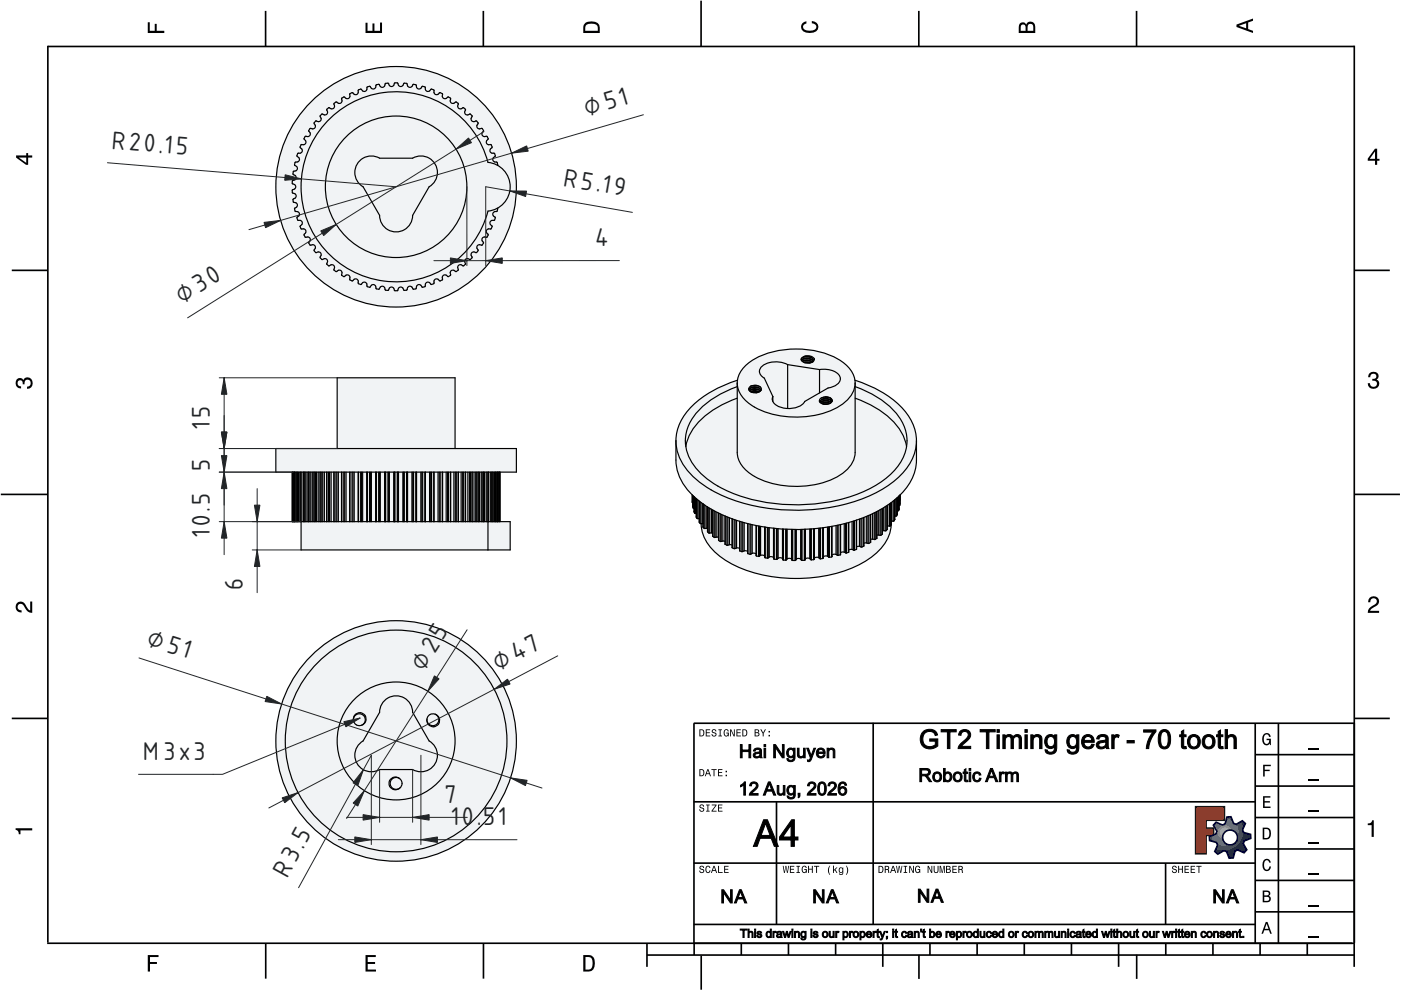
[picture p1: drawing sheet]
<svg xmlns="http://www.w3.org/2000/svg" width="297mm" height="210mm" viewBox="0 0 297 210" stroke-linecap="round" stroke-linejoin="round" font-family="sans-serif">
<defs><g id="words">
<g font-size="6.7" fill="#212529">
<text x="124.4" y="24.7" transform="rotate(-16 124.4 24.7)">⌀51</text>
<text x="23.6" y="31.5" transform="rotate(5 23.6 31.5)">R20.15</text>
<text x="119.2" y="39.4" transform="rotate(10 119.2 39.4)">R5.19</text>
<text x="126.3" y="52.2">4</text>
<text x="38.6" y="64.5" transform="rotate(-32 38.6 64.5)">⌀30</text>
<text x="44.5" y="90.9" transform="rotate(-90 44.5 90.9)">15</text>
<text x="44.5" y="99.8" transform="rotate(-90 44.5 99.8)">5</text>
<text x="44.5" y="113.9" transform="rotate(-90 44.5 113.9)">10.5</text>
<text x="51.5" y="125.1" transform="rotate(-90 51.5 125.1)">6</text>
<text x="30.9" y="136.8" transform="rotate(18 30.9 136.8)">⌀51</text>
<text x="89.8" y="142.4" transform="rotate(-57 89.8 142.4)">⌀25</text>
<text x="105.6" y="142.3" transform="rotate(-28 105.6 142.3)">⌀47</text>
<text x="30.3" y="161.1">M3x3</text>
<text x="94.3" y="170.3">7</text>
<text x="95.7" y="175">10.51</text>
<text x="60.9" y="186.3" transform="rotate(-61 60.9 186.3)">R3.5</text>
</g>
</g></defs>
<g fill="none" stroke="#000" stroke-width=".35">
<path d="M10.1 9.7v190.1M10.1 9.9h277.1M56.3 2.3v7.6M102.5 2.3v7.6M148.6 .1v9.8M194.8 2.3v7.6M241 2.3v7.6M287.1 9.7v195.3M2.5 57.3h7.5M287.2 57.3h7.5M.2 104.8h10M287.2 104.8h9.6"/>
<path d="M2.5 152.3h7.5M147.1 153.3h140.1M147.1 153.3v46.7M185.1 153.2v42.8M266.1 153.3v46.7M271 153.3v46.7M287.2 152.3h7.5M147.1 170h119M164.6 170v26M266.1 173.3h21.1M266.1 166.7h21.1M266.1 160h21.1"/>
<path d="M10 200h277.2M56.3 200v7.5M102.5 200v7.5M137.2 200v5M147.1 196h119M147.1 183h119M147.2 200v2.5M157.2 200v2.5M167.2 200v2.5M177.2 200v2.5M187.2 200v5M197.2 200v2.5"/>
<path d="M207.2 200v2.5M217.2 200v2.5M227.2 200v2.5M237.2 200v5M247.1 183v13M247.2 200v2.5M257.2 200v2.5M266.1 193.3h21.1M266.1 186.7h21.1M266.1 180h21.1M267.2 200v2.5M277.2 200v2.5"/>
<path d="M137.1 202.5h150.1M148.7 202.6v7.2M194.8 202.4v5.1M241 202.4v5.1"/>
</g>
<g fill="#000">
<path d="M31.3 4.7h.5v1.8h1v-1.4h.4v1.4h1.6v.5h-3.5z" fill-rule="evenodd"/>
<path d="M77.5 4.8h.4v1.7h1.1v-1.5h.4v1.5h1.2v-1.7h.4v2.2h-3.5z" fill-rule="evenodd"/>
<path d="M124.1 4.9a2.19 2.19 0 0 0-.4 2.1h3.5v-1.2a1.42 1.42 0 0 0-1.8-1.3zM124.4 5.2a2.14 2.14 0 0 1 2.3 .3v1h-2.6l.1-1z" fill-rule="evenodd"/>
<path d="M170.1 4.9l.9-.4v.5a.7 .7 0 0 0-.7 .5 .7 .7 0 0 0 .3 .8 1.69 1.69 0 0 0 2.5-.6 .9 .9 0 0 0-1-.8v-.5a1.24 1.24 0 0 1 1.4 1.1 1.24 1.24 0 0 1-1 1.4 2.22 2.22 0 0 1-2.5-.7l-.2-.5z" fill-rule="evenodd"/>
<path d="M216.2 5l-.2 .8v1.2h3.5v-1.3a.98 .98 0 0 0-.7-1.1 .98 .98 0 0 0-1.2 .6 .84 .84 0 0 0-1.4-.2zM216.5 5.3a.54 .54 0 0 1 .7-.1 .54 .54 0 0 1 .2 .6v.7h-1zM218 5.2a.62 .62 0 0 1 .7-.1 .62 .62 0 0 1 .4 .6v.8h-1.2z" fill-rule="evenodd"/>
<path d="M262.2 5.2v.5l3.5 1.3v-.5l-1.1-.3v-1.4l1.1-.4v-.5zM262.7 5.5l1.5-.6v1.1z" fill-rule="evenodd"/>
<path d="M3.4 33v.4l2.1 1.5h.5v-1.5h.8v-.4h-.8v-.5h-.4v.5zM4 33.4h1.6v1.1z" fill-rule="evenodd"/>
<path d="M291.5 31.5l-1.5 2.1v.5h1.5v.8h.5v-.8h.5v-.4h-.5v-2.2zM291.5 32.1v1.6h-1.1z" fill-rule="evenodd"/>
<path d="M3.6 80.4a.86 .86 0 0 1 1.4 .2 1.06 1.06 0 0 1 1.2-.5 1.06 1.06 0 0 1 .7 1.2 1.1 1.1 0 0 1-1.2 1.1v-.4a.71 .71 0 0 0 .8-1 .71 .71 0 0 0-1.3-.1v.6h-.4a.61 .61 0 0 0-.3-.8 .61 .61 0 0 0-.8 .2 .61 .61 0 0 0 .2 .8l.6 .2v.5a1.15 1.15 0 0 1-1.2-.7 1.15 1.15 0 0 1 .3-1.3z" fill-rule="evenodd"/>
<path d="M290.4 79.1a1.08 1.08 0 0 1 1.3-.2 1.08 1.08 0 0 1 .5 1.3l-.3 .3a1.06 1.06 0 0 1 .5 1.3 1.06 1.06 0 0 1-1.2 .6 1.1 1.1 0 0 1-1.2-1.2h.5a.71 .71 0 0 0 .9 .8 .71 .71 0 0 0 .1-1.2l-.5-.1v-.4a.61 .61 0 0 0 .7-.3 .61 .61 0 0 0-.2-.8 .61 .61 0 0 0-.8 .2l-.2 .6h-.4z" fill-rule="evenodd"/>
<path d="M3.6 127.9a1.22 1.22 0 0 1 2 .7l.4 .6 .4 .2v-1.9h.4v2.4a1.8 1.8 0 0 1-1.7-1.4 .71 .71 0 0 0-.9-.5 .71 .71 0 0 0-.5 .9 .71 .71 0 0 0 .9 .5v.5a1.18 1.18 0 0 1-1.2-.7 1.18 1.18 0 0 1 .2-1.3z" fill-rule="evenodd"/>
<path d="M290.4 126.7a1.18 1.18 0 0 1 1.9 .3 1.18 1.18 0 0 1-1 1.7l-.5 .4-.3 .4h1.9v.4h-2.4a1.8 1.8 0 0 1 1.4-1.7 .71 .71 0 0 0 .5-.9 .71 .71 0 0 0-.9-.5 .71 .71 0 0 0-.5 .9h-.4z" fill-rule="evenodd"/>
<path d="M148.3 154.6v1.5h.5a.77 .77 0 0 0 .6-.7 .77 .77 0 0 0-.6-.8zM148.5 154.8a.58 .58 0 0 1 .6 .6 .58 .58 0 0 1-.6 .6zM149.6 154.6v1.5h1v-.1h-.8v-.6h.7v-.1h-.7v-.5h.8v-.2zM151 154.7a.53 .53 0 0 0 0 .6 .53 .53 0 0 0 .6 .2 .32 .32 0 0 1-.2 .5 .32 .32 0 0 1-.4-.4h-.2a.5 .5 0 0 0 .7 .6 .5 .5 0 0 0 .2-.9l-.4-.1a.28 .28 0 0 1-.1-.3 .28 .28 0 0 1 .3-.2 .28 .28 0 0 1 .2 .4h.2a.51 .51 0 0 0-.3-.5 .51 .51 0 0 0-.6 .1zM152.3 154.6v.2h.3v1.2h-.3v.1h.8v-.1h-.3v-1.2h.3v-.2zM153.6 154.8a.81 .81 0 0 0 .5 1.4l.3-.3 .1 .2v-.8h-.5v.2h.3l-.2 .5a.6 .6 0 0 1-.5-.6 .6 .6 0 0 1 .5-.6l.2 .3h.2l-.2-.4a.53 .53 0 0 0-.7 .1zM154.8 154.6v1.5h.2v-1.2l.6 1.2h.2v-1.5h-.2v1.3l-.6-1.3zM156.1 154.6v1.5h1v-.1h-.8v-.6h.7v-.1h-.7v-.5h.8v-.2zM157.4 154.6v1.5h.5a.77 .77 0 0 0 .6-.7 .77 .77 0 0 0-.6-.8zM157.6 154.8a.58 .58 0 0 1 .6 .6 .58 .58 0 0 1-.6 .6zM160 154.6v1.5h.6a.42 .42 0 0 0 .4-.3 .42 .42 0 0 0-.2-.5l.2-.2-.1-.4zM160.2 154.8h.3a.23 .23 0 0 1 .3 .2 .23 .23 0 0 1-.3 .3h-.3zM160.2 155.4h.3a.26 .26 0 0 1 .3 .3 .26 .26 0 0 1-.3 .3h-.3zM161.2 154.6l.5 .9v.6h.2v-.6l.5-.9h-.2l-.4 .7-.4-.7zM162.9 155.8v.3h.3v-.3zM162.9 155v.3h.3v-.3z" fill-rule="evenodd"/>
<path d="M267.9 155.8a.85 .85 0 0 1 .9-.4 .85 .85 0 0 1 .6 .8h-.3l-.1-.2a.49 .49 0 0 0-.4-.3 .49 .49 0 0 0-.5 .3 1.2 1.2 0 0 0 .4 1.7 .66 .66 0 0 0 .6-.8h-.6v-.3h1v1.4h-.2l-.1-.4-.3 .3a.85 .85 0 0 1-1.2-.6v-1.1z" fill-rule="evenodd"/>
<path d="M3.3 175.6h3.5v.5h-2.5v.8h-.3a.77 .77 0 0 0-.7-1z" fill-rule="evenodd"/>
<path d="M148.4 170.7a.53 .53 0 0 0 0 .6 .53 .53 0 0 0 .6 .2 .32 .32 0 0 1-.2 .5 .32 .32 0 0 1-.4-.4h-.2a.5 .5 0 0 0 .7 .5 .5 .5 0 0 0 .2-.8l-.4-.1a.28 .28 0 0 1-.1-.4 .28 .28 0 0 1 .3-.1 .28 .28 0 0 1 .2 .3h.2a.51 .51 0 0 0-.3-.4 .51 .51 0 0 0-.6 .1zM149.7 170.6v.2h.3v1.1h-.3v.2h.8v-.2h-.3v-1.1h.3v-.2zM150.9 170.6v.2h.8l-.9 1.3h1.1v-.2h-.8l.8-1.3zM152.2 170.6v1.5h1v-.2h-.8v-.5h.7v-.2h-.7v-.4h.8v-.2z" fill-rule="evenodd"/>
<path d="M148.3 163.1v1.5h.5a.77 .77 0 0 0 .6-.8 .77 .77 0 0 0-.6-.7zM148.5 163.3a.58 .58 0 0 1 .6 .5 .58 .58 0 0 1-.6 .6zM150 163.1l-.6 1.5h.2l.2-.5h.6l.1 .5h.2l-.5-1.5zM150.1 163.3l.2 .7h-.4zM150.8 163.1v.2h.5v1.3h.2v-1.3h.4v-.2zM152.2 163.1v1.5h1v-.2h-.8v-.5h.7v-.2h-.7v-.4h.8v-.2zM153.8 164.3v.3h.3v-.3zM153.8 163.4v.3h.3v-.3z" fill-rule="evenodd"/>
<path d="M253.5 171h6.1v2.9h-3.9v1.7h1.6v1.5h-1.6v3.9h-2.2z" fill-rule="evenodd"/>
<path d="M257.8 174.3l-.5 .7 .7 1.3-.2 .5-1.4 .6v.8l1.5 .4 .3 .6-.6 1.3 .6 .6 1.3-.7 .6 .2 .5 1.4 .9-.1 .4-1.4 .5-.3 1.4 .6 .5-.6-.7-1.3 .2-.6 1.4-.5v-.9l-1.5-.4-.3-.5 .6-1.4-.6-.6-1.3 .8-.6-.2-.5-1.4h-.9l-.4 1.5-.5 .2zM259.2 177.6a1.6 1.6 0 0 1 3.2 0 1.6 1.6 0 0 1-3.2 0z" fill-rule="evenodd"/>
<path d="M267.8 168.8h1.5v.3h-1.2v.8h1.1v.3h-1.1v.8h1.3v.3h-1.6z" fill-rule="evenodd"/>
<path d="M267.8 162.1h1.6v.3h-1.3v.8h1.1v.3h-1.1v1.1h-.3z" fill-rule="evenodd"/>
<path d="M267.7 175.5v2.5h.8a1.37 1.37 0 0 0 .7-2.2 1.56 1.56 0 0 0-1.5-.3zM268 175.8a.98 .98 0 0 1 1.2 .7 .98 .98 0 0 1-.7 1.2h-.5z" fill-rule="evenodd"/>
<path d="M290 174.6a.77 .77 0 0 0 .9-.7h.4v3.5h-.5v-2.4h-.8z" fill-rule="evenodd"/>
<path d="M148.4 183.7a.53 .53 0 0 0 0 .6 .53 .53 0 0 0 .6 .2 .32 .32 0 0 1-.2 .5 .32 .32 0 0 1-.4-.4h-.2a.5 .5 0 0 0 .7 .5 .5 .5 0 0 0 .2-.8l-.4-.1a.28 .28 0 0 1-.1-.4 .28 .28 0 0 1 .3-.1 .28 .28 0 0 1 .2 .3h.2a.51 .51 0 0 0-.3-.4 .51 .51 0 0 0-.6 .1zM149.7 183.7l-.1 .3a.67 .67 0 0 0 0 .8 .67 .67 0 0 0 .9 .2l.1-.5h-.2l-.2 .4a.61 .61 0 0 1-.4-.6 .61 .61 0 0 1 .4-.6l.2 .3h.2l-.2-.3a.5 .5 0 0 0-.7 0zM151.3 183.6l-.6 1.5h.2l.2-.5h.6l.1 .5h.2l-.5-1.5zM151.4 183.8l.2 .7h-.4zM152.2 183.6v1.5h1v-.2h-.8v-1.3zM153.5 183.6v1.5h1v-.2h-.8v-.5h.7v-.2h-.7v-.4h.8v-.2z" fill-rule="evenodd"/>
<path d="M166 183.6l.2 1.5h.2l.2-1.3 .2 1.3h.2l.3-1.5h-.2l-.2 1.3-.2-1.3h-.2l-.2 1.3-.2-1.3zM167.5 183.6v1.5h.9v-.2h-.7v-.5h.6v-.2h-.6v-.4h.7v-.2zM168.9 183.6v.2h.2v1.1h-.2v.2h.7v-.2h-.3v-1.1h.3v-.2zM170.1 183.8a.82 .82 0 0 0 .5 1.3l.3-.2 .2 .2v-.8h-.6v.2h.4l-.2 .4a.6 .6 0 0 1-.5-.6 .6 .6 0 0 1 .4-.6l.2 .3h.2l-.1-.3a.53 .53 0 0 0-.8 .1zM171.3 183.6v1.5h.2v-.7h.6v.7h.2v-1.5h-.2v.6h-.6v-.6zM172.6 183.6v.2h.4v1.3h.2v-1.3h.5v-.2zM175.9 183.5a1.35 1.35 0 0 0 .1 2 1.84 1.84 0 0 1 0-2zM176.6 183.5v1.6h.2v-.4l.2-.2 .3 .6h.3l-.5-.8 .5-.4h-.3l-.5 .5v-.9zM177.9 184a.59 .59 0 0 0-.1 .8 .59 .59 0 0 0 .7 .3l.1-.2a.31 .31 0 0 1-.1 .4 .31 .31 0 0 1-.4-.1h-.2a.47 .47 0 0 0 .5 .3 .47 .47 0 0 0 .4-.5v-1.1h-.2v.2l-.3-.2zM178.1 184.2l.1-.1a.42 .42 0 0 1 .4 .4 .42 .42 0 0 1-.4 .4l-.2-.2zM179.3 183.5a1.85 1.85 0 0 1 0 2 1.22 1.22 0 0 0 0-2z" fill-rule="evenodd"/>
<path d="M186.3 183.6v1.5h.5a.77 .77 0 0 0 .6-.8 .77 .77 0 0 0-.6-.7zM186.5 183.8a.58 .58 0 0 1 .6 .5 .58 .58 0 0 1-.6 .6zM187.6 183.6v1.5h.2v-.7a.45 .45 0 0 1 .5 .2 .45 .45 0 0 1 .1 .5l.2-.1-.3-.7a.42 .42 0 0 0 .2-.4 .42 .42 0 0 0-.4-.3zM187.8 183.8h.2a.26 .26 0 0 1 .3 .2 .26 .26 0 0 1-.3 .3h-.2zM189.3 183.6l-.6 1.5h.2l.2-.5h.6l.1 .5h.2l-.5-1.5zM189.4 183.8l.2 .7h-.5zM190 183.6l.3 1.5h.1l.3-1.3 .2 1.3h.2l.2-1.5h-.1l-.2 1.3-.2-1.3h-.2l-.2 1.3-.2-1.3zM191.6 183.6v.2h.3v1.1h-.3v.2h.7v-.2h-.2v-1.1h.2v-.2zM192.8 183.6v1.5h.2v-1.2l.5 1.2h.3v-1.5h-.2v1.2l-.6-1.2zM194.2 183.8a.81 .81 0 0 0 .5 1.3l.3-.2 .1 .2v-.8h-.5v.2h.3l-.2 .4a.6 .6 0 0 1-.5-.6 .6 .6 0 0 1 .5-.6l.2 .3h.2l-.2-.3a.53 .53 0 0 0-.7 .1zM196.7 183.6v1.5h.2v-1.2l.5 1.2h.3v-1.5h-.2v1.2l-.6-1.2zM198 183.6v.9a.52 .52 0 0 0 .5 .6 .52 .52 0 0 0 .5-.6v-.9h-.2v.9a.33 .33 0 0 1-.3 .4 .33 .33 0 0 1-.3-.4v-.9zM199.2 183.6v1.5h.2v-1.4l.3 1.4h.2l.2-1.4v1.4h.2v-1.5h-.3l-.2 1.3-.3-1.3zM200.6 183.6v1.5h.5a.42 .42 0 0 0 .5-.3 .42 .42 0 0 0-.3-.5l.2-.2-.1-.4zM200.8 183.8h.3a.23 .23 0 0 1 .2 .2 .23 .23 0 0 1-.2 .2h-.3zM200.8 184.4h.3a.26 .26 0 0 1 .3 .2 .26 .26 0 0 1-.3 .3h-.3zM201.9 183.6v1.5h1v-.2h-.8v-.5h.7v-.2h-.7v-.4h.8v-.2zM203.2 183.6v1.5h.2v-.7a.45 .45 0 0 1 .5 .2 .45 .45 0 0 1 .1 .5l.2-.1-.3-.7a.42 .42 0 0 0 .2-.4 .42 .42 0 0 0-.4-.3zM203.4 183.8h.2a.26 .26 0 0 1 .3 .2 .26 .26 0 0 1-.3 .3h-.2z" fill-rule="evenodd"/>
<path d="M248.6 183.7a.53 .53 0 0 0 0 .6 .53 .53 0 0 0 .6 .2 .32 .32 0 0 1-.2 .5 .32 .32 0 0 1-.3-.4h-.2a.5 .5 0 0 0 .6 .5 .5 .5 0 0 0 .2-.8l-.4-.1a.28 .28 0 0 1-.1-.4 .28 .28 0 0 1 .3-.1 .28 .28 0 0 1 .2 .3h.2a.51 .51 0 0 0-.3-.4 .51 .51 0 0 0-.6 .1zM249.8 183.6v1.5h.2v-.7h.6v.7h.2v-1.5h-.2v.6h-.6v-.6zM251.1 183.6v1.5h1v-.2h-.8v-.5h.7v-.2h-.7v-.4h.8v-.2zM252.4 183.6v1.5h1v-.2h-.8v-.5h.7v-.2h-.7v-.4h.8v-.2zM253.6 183.6v.2h.5v1.3h.2v-1.3h.5v-.2z" fill-rule="evenodd"/>
<path d="M268.4 195.5l-.9 2.5h.3l.2-.8h1l.3 .8h.3l-.9-2.5zM268.5 195.8l.4 1.1h-.7z" fill-rule="evenodd"/>
<path d="M267.7 188.8v2.5h1a.7 .7 0 0 0 .7-.5 .7 .7 0 0 0-.4-.8 .61 .61 0 0 0 .3-.8 .61 .61 0 0 0-.7-.4zM268 189.1h.6a.38 .38 0 0 1 .4 .4 .38 .38 0 0 1-.5 .3h-.5zM268 190.2h.6a.44 .44 0 0 1 .5 .4 .44 .44 0 0 1-.5 .4h-.6z" fill-rule="evenodd"/>
<path d="M267.9 182.4a.85 .85 0 0 1 .9-.3 .85 .85 0 0 1 .6 .8h-.3l-.1-.2a.47 .47 0 0 0-.4-.3 .47 .47 0 0 0-.4 .2 1.21 1.21 0 0 0 .4 1.8 .64 .64 0 0 0 .5-.7h.4a.89 .89 0 0 1-.8 1 .89 .89 0 0 1-1-.7v-1.2z" fill-rule="evenodd"/>
<path d="M31.3 202.5h2.3v.4h-1.8v1.1h1.5v.4h-1.5v1.6h-.5z" fill-rule="evenodd"/>
<path d="M77.5 202.5h2.2v.4h-1.7v1.1h1.5v.4h-1.5v1.2h1.7v.4h-2.2z" fill-rule="evenodd"/>
<path d="M123.7 202.5v3.5h1.1a1.42 1.42 0 0 0 1.3-1.8 1.38 1.38 0 0 0-1.3-1.7zM124.1 202.9l1.1 .1a1.89 1.89 0 0 1 0 2.5l-1.1 .1z" fill-rule="evenodd"/>
</g>
<path d="M277.5 158.7h2.1M277.5 178.7h2.1M277.5 172h2.1M277.5 165.4h2.1M277.5 198.7h2.1M277.5 192h2.1M277.5 185.4h2.1" fill="none" stroke="#000" stroke-width=".25"/>
<g fill="#000" stroke="#000" stroke-width=".21">
<path d="M195.7 155.2a1.87 1.87 0 0 1 3.1 .6l-.5 .2a1.41 1.41 0 0 0-1.8-.8 1.41 1.41 0 0 0-.8 1.8 1.57 1.57 0 0 0 2.6 .9v-.8h-1.2v-.4h1.7v1.5a2.17 2.17 0 0 1-3.1 .1 2.17 2.17 0 0 1 0-3.1zM199.5 154.7h3.2v.5h-1.3v3.5h-.5v-3.5h-1.4zM203.6 155a1.29 1.29 0 0 1 2 .2 1.29 1.29 0 0 1-.5 1.9l-1.3 1.1h2v.5h-2.7a3.1 3.1 0 0 1 1.6-1.9 .85 .85 0 0 0 .6-1 .85 .85 0 0 0-.8-.7l-.5 .2-.3 .6-.5-.1zM207.8 154.7h3.2v.5h-1.3v3.5h-.6v-3.5h-1.3zM211.4 154.7h.5v.6h-.5zM211.4 155.8h.5v2.9h-.5zM212.6 155.8h.5v.4a.98 .98 0 0 1 1.7 .1 .95 .95 0 0 1 1.1-.6 .95 .95 0 0 1 .7 1v2h-.5v-1.8a.64 .64 0 0 0-.7-.7 .64 .64 0 0 0-.5 .8v1.7h-.5v-1.9a.63 .63 0 0 0-.7-.6 .63 .63 0 0 0-.6 .8v1.7h-.5zM217.3 154.7h.5v.6h-.5zM217.3 155.8h.5v2.9h-.5zM218.6 155.8h.4v.4a1.04 1.04 0 0 1 1.3-.4 1.04 1.04 0 0 1 .6 1.1v1.8h-.5v-1.8a.72 .72 0 0 0-.8-.8 .72 .72 0 0 0-.6 1v1.6h-.4zM221.9 156.1a1.15 1.15 0 0 1 1.7 .1v-.4h.5v2.5a1.32 1.32 0 0 1-.9 1.5 1.32 1.32 0 0 1-1.6-.6v-.2h.5a.82 .82 0 0 0 1.1 .4 .82 .82 0 0 0 .4-1.1 1.26 1.26 0 0 1-1.6 .2 1.26 1.26 0 0 1-.5-1.5zM222.2 156.4a1.08 1.08 0 0 0-.2 1.2 1.08 1.08 0 0 0 1 .7 1.11 1.11 0 0 0 .6-1.2 1.11 1.11 0 0 0-1-.9zM226.6 156.1a1.15 1.15 0 0 1 1.7 .1v-.4h.4v2.5a1.32 1.32 0 0 1-.8 1.5 1.32 1.32 0 0 1-1.6-.6v-.2h.4a.82 .82 0 0 0 1.1 .4 .82 .82 0 0 0 .4-1.1 1.26 1.26 0 0 1-1.5 .2 1.26 1.26 0 0 1-.5-1.5zM226.9 156.4a1.08 1.08 0 0 0-.2 1.2 1.08 1.08 0 0 0 1 .7 1.11 1.11 0 0 0 .6-1.2 1.11 1.11 0 0 0-1-.9zM229.7 156.1a1.36 1.36 0 0 1 1.6-.2 1.36 1.36 0 0 1 .7 1.5h-2.2a.85 .85 0 0 0 .7 1 .85 .85 0 0 0 1-.6h.5a1.43 1.43 0 0 1-2 .8 1.43 1.43 0 0 1-.6-2zM230.1 156.4l-.2 .6h1.6a.8 .8 0 0 0-.5-.8 .8 .8 0 0 0-.9 .2zM232.9 156a1.41 1.41 0 0 1 2 .4l.2 2.3h-.5l-.1-.3a1.2 1.2 0 0 1-2.1-.4 1.27 1.27 0 0 1 1.5-1l.3-.1a.41 .41 0 0 0 .2-.5 .41 .41 0 0 0-.4-.2l-.8 .1-.2 .4-.5-.1zM233.1 157.6a.54 .54 0 0 0 .1 .7 .54 .54 0 0 0 .7 0 .9 .9 0 0 0 .6-1zM235.7 155.8h.5v.4a.71 .71 0 0 1 1.1-.3l-.2 .5a.65 .65 0 0 0-.7 0 .65 .65 0 0 0-.2 .8v1.5h-.5zM239 157h1.5v.5h-1.5zM242.5 154.8h2.6v.3l-1.1 1.8-.5 1.8h-.5l.2-1.1 .5-1.3 .7-1.1h-1.9zM246.2 154.9a1.34 1.34 0 0 1 1.5 .1 1.34 1.34 0 0 1 .5 1.4 2.02 2.02 0 0 1-1 2.4 1.32 1.32 0 0 1-1.6-1.5 2.69 2.69 0 0 1 .6-2.4zM246.5 155.2a3 3 0 0 0 0 3 .85 .85 0 0 0 .9-.1 .85 .85 0 0 0 .3-.9v-.9a.86 .86 0 0 0-.3-1 .86 .86 0 0 0-.9-.1zM250.5 155.1l.5-.3v1h.5v.4h-.5v1.7a.33 .33 0 0 0 .1 .4 .33 .33 0 0 0 .4 0v.4a.73 .73 0 0 1-.8 0 .73 .73 0 0 1-.2-.8v-1.7h-.4v-.4h.4zM252.2 156.1a1.48 1.48 0 0 1 2.3 1 1.48 1.48 0 0 1-1.9 1.6 1.69 1.69 0 0 1-.4-2.6zM252.5 156.4a1.12 1.12 0 0 0-.2 1.3 1.12 1.12 0 0 0 1.1 .6 1.13 1.13 0 0 0 .6-1.2 1.13 1.13 0 0 0-1.1-.9zM255.3 156.1a1.48 1.48 0 0 1 2.3 1 1.48 1.48 0 0 1-1.9 1.6 1.69 1.69 0 0 1-.4-2.6zM255.6 156.4a1.12 1.12 0 0 0-.2 1.3 1.12 1.12 0 0 0 1.1 .6 1.13 1.13 0 0 0 .6-1.2 1.13 1.13 0 0 0-1.1-.9zM258.3 155.1l.5-.3v1h.5v.4h-.5v1.7a.33 .33 0 0 0 .1 .4 .33 .33 0 0 0 .4 0v.4a.73 .73 0 0 1-.8 0 .73 .73 0 0 1-.2-.8v-1.7h-.4v-.4h.4zM259.8 154.7h.4v1.4a1.04 1.04 0 0 1 1.3-.3 1.04 1.04 0 0 1 .6 1.1v1.8h-.5v-1.8a.72 .72 0 0 0-.8-.7 .72 .72 0 0 0-.6 .9v1.6h-.4z"/>
<path d="M157 157.9h.3v1.1h1.5v-1.1h.4v2.8h-.4v-1.3h-1.5v1.3h-.3zM159.9 158.9a.87 .87 0 0 1 1-.3 .87 .87 0 0 1 .6 .8l.1 1.3h-.4l-.1-.3a.74 .74 0 0 1-.9 .4 .74 .74 0 0 1-.4-.9l.4-.3 .9-.2a.51 .51 0 0 0-.4-.6 .51 .51 0 0 0-.6 .5l-.3-.1zM160.2 159.9a.36 .36 0 0 0 0 .5 .36 .36 0 0 0 .5 0l.4-.3v-.4zM162 157.9h.3v.4h-.3zM162 158.6h.3v2.1h-.3zM164 157.9h.4l1.5 2.2v-2.2h.3v2.8h-.3l-1.5-2.2v2.2h-.4zM167.1 158.8l.6-.2 .5 .3v-.3h.4v1.8a.88 .88 0 0 1-.7 1.1 .88 .88 0 0 1-1.1-.7l.4 .1a.57 .57 0 0 0 .7 .3 .57 .57 0 0 0 .3-.8 .96 .96 0 0 1-1.3-.1 .96 .96 0 0 1 .1-1.3zM167.3 159.1a.72 .72 0 0 0-.2 .9 .72 .72 0 0 0 .9 .3 .7 .7 0 0 0 .3-1 .7 .7 0 0 0-1-.2zM169.1 158.6h.3v1.2a.51 .51 0 0 0 .5 .6 .51 .51 0 0 0 .5-.7v-1.1h.3v2.1h-.3v-.3a.72 .72 0 0 1-.9 .3 .72 .72 0 0 1-.4-.8zM171.1 158.6h.3l.6 1.7 .6-1.7h.3l-.8 2.1a.75 .75 0 0 1-.9 .7v-.3a.45 .45 0 0 0 .6-.4zM173.3 158.9a.94 .94 0 0 1 1.2-.2 .94 .94 0 0 1 .4 1h-1.5a.59 .59 0 0 0 .5 .7 .59 .59 0 0 0 .7-.4l.3 .1a1 1 0 0 1-1.4 .5 1 1 0 0 1-.3-1.5zM173.6 159l-.1 .5h1.1a.56 .56 0 0 0-.3-.6 .56 .56 0 0 0-.7 .1zM175.4 158.6h.3v.3a.72 .72 0 0 1 .8-.3 .72 .72 0 0 1 .5 .8v1.3h-.3v-1.3a.5 .5 0 0 0-.6-.5 .5 .5 0 0 0-.4 .7v1.1h-.3z"/>
<path d="M157 166.5l.8-.7h.2v2.8h-.3v-2.2l-.7 .4zM159.2 166a.91 .91 0 0 1 1.4 .2 .91 .91 0 0 1-.5 1.3l-.7 .8h1.3v.3h-1.8a3.2 3.2 0 0 1 1.3-1.6 .53 .53 0 0 0-.2-.9 .53 .53 0 0 0-.7 .5h-.4zM162.9 165.8h.4l1.2 2.8h-.5l-.3-.9h-1.2l-.3 .9h-.4zM163.1 166.1l-.5 1.3h1zM164.8 166.6h.3v1.1a.51 .51 0 0 0 .5 .6 .51 .51 0 0 0 .5-.7v-1h.3v2h-.3v-.3a.72 .72 0 0 1-.8 .3 .72 .72 0 0 1-.5-.8zM167.1 166.8l.6-.3 .6 .3v-.2h.3v1.7a.88 .88 0 0 1-.6 1.1 .88 .88 0 0 1-1.1-.6h.3a.57 .57 0 0 0 .8 .3 .57 .57 0 0 0 .3-.8 .96 .96 0 0 1-1.3-.1 .96 .96 0 0 1 0-1.3zM167.3 167a.72 .72 0 0 0-.1 .9 .72 .72 0 0 0 .8 .3 .7 .7 0 0 0 .3-.9 .7 .7 0 0 0-1-.3zM169.2 168.2h.4v.6l-.3 .3-.1-.1 .2-.4h-.2zM171.5 166a.91 .91 0 0 1 1.4 .2 .91 .91 0 0 1-.5 1.3l-.8 .8h1.4v.3h-1.8a3.2 3.2 0 0 1 1.3-1.6 .53 .53 0 0 0-.2-.9 .53 .53 0 0 0-.7 .5h-.4zM173.8 165.9a1 1 0 0 1 1.1 .2 1 1 0 0 1 .3 1.1 1.02 1.02 0 0 1-.3 1.1 1.02 1.02 0 0 1-1.1 .2 2.13 2.13 0 0 1 0-2.6zM174 166.2a1.89 1.89 0 0 0 .1 2.1h.3a1.73 1.73 0 0 0 0-2.2zM175.8 166a.91 .91 0 0 1 1.4 .2 .91 .91 0 0 1-.5 1.3l-.7 .8h1.3v.3h-1.8a3.2 3.2 0 0 1 1.3-1.6 .53 .53 0 0 0-.2-.9 .53 .53 0 0 0-.7 .5h-.3zM178 166.1a.84 .84 0 0 1 .9-.3 .84 .84 0 0 1 .6 .7h-.4a.58 .58 0 0 0-.7-.4 .58 .58 0 0 0-.4 .8v.2a.89 .89 0 0 1 1.5 .3 .89 .89 0 0 1-.8 1.2 1.25 1.25 0 0 1-1-1.7zM178.2 167.2a.63 .63 0 0 0 0 1 .63 .63 0 0 0 1-.1 .63 .63 0 0 0-.3-.9l-.4-.1z"/>
<path d="M161.9 173.8h.8l2.3 5.6h-.8l-.7-1.7h-2.3l-.7 1.7h-.8zM162.3 174.4l-.9 2.7h1.9zM167.9 173.8h.5v3.7h.8v.6h-.8v1.3h-.7v-1.3h-2.4v-.6zM167.7 174.9l-1.7 2.6h1.7z"/>
<path d="M195 162.9h1.3a.78 .78 0 0 1 1 .7 .78 .78 0 0 1-.8 .9l1 1.2h-.5l-.7-1-.5-.2h-.4v1.2h-.4zM195.4 163.2v1h.8a.49 .49 0 0 0 .7-.4 .49 .49 0 0 0-.6-.6zM198.1 163.9a1.01 1.01 0 0 1 1.4 .2 1.01 1.01 0 0 1-.2 1.4 1.01 1.01 0 0 1-1.4-.2l-.1-.9zM198.3 164.1a.75 .75 0 0 0-.2 1 .75 .75 0 0 0 .9 .3 .73 .73 0 0 0 .3-1 .73 .73 0 0 0-1-.3zM200 162.9h.4v1a.89 .89 0 0 1 1.1 0 .89 .89 0 0 1 .3 1.1 .8 .8 0 0 1-.6 .7 .8 .8 0 0 1-.8-.2v.2h-.4zM200.5 164.1a.74 .74 0 0 0-.1 .9 .74 .74 0 0 0 .8 .4 .75 .75 0 0 0 .3-.9 .75 .75 0 0 0-.9-.5zM202.4 163.9a1.01 1.01 0 0 1 1.4 .2 1.01 1.01 0 0 1-.2 1.4 1.01 1.01 0 0 1-1.4-.2l-.1-.9zM202.6 164.1a.75 .75 0 0 0-.1 1 .75 .75 0 0 0 .8 .3 .73 .73 0 0 0 .3-1 .73 .73 0 0 0-1-.3zM204.4 163.2l.4-.2v.7h.3v.3h-.3v1.2l.1 .2h.2l.1 .3a.51 .51 0 0 1-.6 0 .51 .51 0 0 1-.2-.6v-1.1h-.2v-.3h.2zM205.5 162.9h.3v.4h-.3zM205.5 163.7h.3v2h-.3zM206.5 163.9a.86 .86 0 0 1 1.5 .4l-.4 .1a.55 .55 0 0 0-.7-.4 .55 .55 0 0 0-.3 .7 .56 .56 0 0 0 .4 .8 .56 .56 0 0 0 .7-.5h.3a.94 .94 0 0 1-1.3 .7 .94 .94 0 0 1-.4-1.4zM210 162.9h.4l1.2 2.8h-.5l-.3-.8h-1.2l-.3 .8h-.4zM210.2 163.2l-.5 1.4h1zM211.9 163.7h.3v.3l.2-.3h.4l.2 .1-.1 .3a.45 .45 0 0 0-.6 0 .45 .45 0 0 0-.1 .6v1h-.3zM213.2 163.7h.3v.3a.68 .68 0 0 1 1.2 0 .66 .66 0 0 1 .7-.3 .66 .66 0 0 1 .5 .6v1.4h-.3v-1.2a.45 .45 0 0 0-.5-.6 .45 .45 0 0 0-.4 .7v1.1h-.3v-1.3a.46 .46 0 0 0-.6-.4 .46 .46 0 0 0-.3 .7v1h-.3z"/>
<path d="M153 188.7h.4l1.5 2.1v-2.1h.3v2.7h-.3l-1.5-2.1v2.1h-.4zM156.8 188.7h.4l1.1 2.7h-.4l-.3-.8h-1.2l-.3 .8h-.4zM157 188.9l-.5 1.4h1z"/>
<path d="M156.9 197h1.5v.2h-.6v1.6h-.3v-1.6h-.6zM158.6 197h.2v.6a.46 .46 0 0 1 .6-.1 .46 .46 0 0 1 .3 .5v.8h-.3v-.8a.32 .32 0 0 0-.3-.3 .32 .32 0 0 0-.3 .4v.7h-.2zM160 197h.2v.2h-.2zM160 197.5h.2v1.3h-.2zM160.6 197.6l.2-.1a.51 .51 0 0 1 .7 .3h-.2a.25 .25 0 0 0-.3-.2 .25 .25 0 0 0-.2 .3l.1 .1a.45 .45 0 0 1 .6 .2 .45 .45 0 0 1-.2 .5h-.7l-.1-.3h.2a.29 .29 0 0 0 .3 .3 .29 .29 0 0 0 .2-.4 .55 .55 0 0 1-.7-.6zM162.6 197.6l.4-.2 .3 .2v-.6h.2v1.8h-.2v-.2a.62 .62 0 0 1-.8-.1 .62 .62 0 0 1 .1-.9zM162.7 197.8a.45 .45 0 0 0-.1 .6 .45 .45 0 0 0 .6 .1v-.7l-.2-.2zM163.9 197.5h.2v.2l.4-.2v.2a.29 .29 0 0 0-.3 .1 .29 .29 0 0 0-.1 .3v.7h-.2zM164.8 197.6a.58 .58 0 0 1 .8-.1 .58 .58 0 0 1 .2 .7v.6h-.2v-.2a.46 .46 0 0 1-.7 .2 .46 .46 0 0 1-.1-.7l.7-.1a.33 .33 0 0 0-.3-.4 .33 .33 0 0 0-.3 .3l-.2-.1zM164.9 198.3a.31 .31 0 0 0 .3 .4 .31 .31 0 0 0 .3-.4v-.2zM165.9 197.5h.3l.2 1 .3-1h.2l.3 1 .3-1h.2l-.4 1.3h-.2l-.3-1-.2 1h-.3zM167.9 197h.2v.2h-.2zM167.9 197.5h.2v1.3h-.2zM168.5 197.5h.1v.2a.46 .46 0 0 1 .6-.2 .46 .46 0 0 1 .3 .5v.8h-.2v-.8a.3 .3 0 0 0-.2-.4 .3 .3 0 0 0-.4 .3v.9h-.2zM169.9 197.6l.3-.1 .5 .1v-.1h.2v1.1a.57 .57 0 0 1-.4 .7 .57 .57 0 0 1-.7-.4h.2a.36 .36 0 0 0 .5 .2 .36 .36 0 0 0 .2-.5 .62 .62 0 0 1-.9-.1 .62 .62 0 0 1 .1-.9zM170.1 197.7a.44 .44 0 0 0-.1 .7 .44 .44 0 0 0 .6 .1 .44 .44 0 0 0 .1-.6 .44 .44 0 0 0-.6-.2zM171.9 197h.2v.2h-.2zM171.9 197.5h.2v1.3h-.2zM172.5 197.6l.2-.1a.51 .51 0 0 1 .7 .3h-.2a.25 .25 0 0 0-.3-.2 .25 .25 0 0 0-.2 .3l.1 .1a.45 .45 0 0 1 .6 .2 .45 .45 0 0 1-.2 .5h-.6l-.2-.3h.2a.29 .29 0 0 0 .3 .3 .29 .29 0 0 0 .3-.4 .55 .55 0 0 1-.7-.6zM174.3 198.1a.65 .65 0 0 1 1.3 0 .65 .65 0 0 1-1.3 0zM174.7 197.8a.44 .44 0 0 0-.1 .6 .44 .44 0 0 0 .7-.1l-.1-.5-.3-.2zM175.8 197.5h.2v.7a.32 .32 0 0 0 .3 .4 .32 .32 0 0 0 .3-.4v-.7h.3v1.3h-.2v-.2a.46 .46 0 0 1-.6 .2 .46 .46 0 0 1-.3-.5zM177.2 197.5h.2v.2l.4-.2v.2a.29 .29 0 0 0-.3 .1 .29 .29 0 0 0-.1 .3v.7h-.2zM178.7 197.5h.2v.1a.59 .59 0 0 1 .9 .5 .59 .59 0 0 1-.9 .5v.7h-.2zM179 197.8l-.1 .6 .2 .2a.47 .47 0 0 0 .5-.5 .47 .47 0 0 0-.5-.4zM180.1 197.5h.2v.2l.4-.2v.2a.29 .29 0 0 0-.3 .1 .29 .29 0 0 0-.1 .3v.7h-.2zM180.9 198.1a.65 .65 0 0 1 1.3 0 .65 .65 0 0 1-1.3 0zM181.2 197.8a.44 .44 0 0 0-.1 .6 .44 .44 0 0 0 .7-.1l-.1-.5-.2-.2zM182.3 197.5h.2v.1a.59 .59 0 0 1 1 .5 .59 .59 0 0 1-1 .5v.7h-.2zM182.6 197.8v.6l.1 .2a.47 .47 0 0 0 .5-.5 .47 .47 0 0 0-.5-.4zM183.8 197.6a.6 .6 0 0 1 .7-.1 .6 .6 0 0 1 .3 .7h-.9a.38 .38 0 0 0 .3 .4 .38 .38 0 0 0 .4-.2h.2a.65 .65 0 0 1-1 .3 .65 .65 0 0 1 0-1.1zM184 197.7l-.1 .3h.7l-.2-.3zM185.1 197.5h.2v.2l.4-.2v.2a.29 .29 0 0 0-.3 .1 .29 .29 0 0 0-.1 .3v.7h-.2zM186 197.2l.2-.2v.5h.2v.1h-.2v.8l.2 .4a.32 .32 0 0 1-.3-.1 .32 .32 0 0 1-.1-.3v-.8h-.2zM186.5 197.5h.2l.4 1 .4-1h.2l-.5 1.3a.45 .45 0 0 1-.6 .5v-.2h.2l.2-.3zM187.9 197.5h.3v.2h-.3zM187.9 198.5h.3v.4l-.2 .2zM189.3 197h.2v.2h-.2zM189.3 197.5h.2v1.3h-.2zM189.9 197.2l.2-.2v.5h.2v.1h-.2v.8l.2 .4a.32 .32 0 0 1-.3-.1 .32 .32 0 0 1-.1-.3v-.8h-.2zM191.3 197.6l.6-.1 .3 .4h-.2l-.1-.2a.44 .44 0 0 0-.5 .4 .44 .44 0 0 0 .5 .4l.1-.2h.3a.61 .61 0 0 1-.9 .4 .61 .61 0 0 1-.2-.9zM192.5 197.6h.1a.58 .58 0 0 1 .7-.1 .58 .58 0 0 1 .2 .7l.1 .6h-.3v-.2a.46 .46 0 0 1-.7 .2 .46 .46 0 0 1-.1-.7l.8-.1a.33 .33 0 0 0-.3-.4 .33 .33 0 0 0-.4 .3l-.2-.1zM192.7 198.3a.31 .31 0 0 0 .2 .4 .31 .31 0 0 0 .4-.4v-.2zM193.8 197.5h.2v.2a.46 .46 0 0 1 .6-.2 .46 .46 0 0 1 .3 .5v.8h-.2v-.8a.3 .3 0 0 0-.3-.4 .3 .3 0 0 0-.3 .3v.9h-.3zM195.2 197h.2v.6h-.2zM195.7 197.2l.3-.2v.5h.2v.1h-.2v.8l.2 .4a.32 .32 0 0 1-.3-.1 .32 .32 0 0 1-.2-.3v-.8h-.1zM197.1 197h.2v.6a.59 .59 0 0 1 .9 .5 .59 .59 0 0 1-.9 .5v.2h-.2zM197.4 197.8a.44 .44 0 0 0-.1 .6 .44 .44 0 0 0 .6 .1v-.7l-.3-.2zM198.6 197.6a.6 .6 0 0 1 .7-.1 .6 .6 0 0 1 .3 .7h-1a.38 .38 0 0 0 .3 .4 .38 .38 0 0 0 .5-.2h.2a.65 .65 0 0 1-1 .3 .65 .65 0 0 1 0-1.1zM198.8 197.7l-.2 .3h.8l-.2-.3zM200.6 197.5h.2v.2l.3-.2 .1 .2a.29 .29 0 0 0-.4 .1 .29 .29 0 0 0 0 .3v.7h-.2zM201.5 197.6a.6 .6 0 0 1 .7-.1 .6 .6 0 0 1 .3 .7h-1a.38 .38 0 0 0 .3 .4 .38 .38 0 0 0 .5-.2h.2a.65 .65 0 0 1-1 .3 .65 .65 0 0 1 0-1.1zM201.7 197.7l-.1 .3h.7l-.2-.3zM202.8 197.5h.2v.1a.59 .59 0 0 1 .9 .5 .59 .59 0 0 1-.9 .5v.7h-.2zM203.1 197.8l-.1 .6 .2 .2a.47 .47 0 0 0 .5-.5 .47 .47 0 0 0-.5-.4zM204.2 197.5h.2v.2l.4-.2v.2a.29 .29 0 0 0-.3 .1 .29 .29 0 0 0-.1 .3v.7h-.2zM204.9 198.1a.65 .65 0 0 1 1.3 0 .65 .65 0 0 1-1.3 0zM205.3 197.8a.44 .44 0 0 0-.1 .6 .44 .44 0 0 0 .7-.1l-.1-.5-.3-.2zM206.5 197.6l.4-.2 .3 .2v-.6h.2v1.8h-.2v-.2a.62 .62 0 0 1-.8-.1 .62 .62 0 0 1 .1-.9zM206.6 197.8a.45 .45 0 0 0-.1 .6 .45 .45 0 0 0 .6 .1v-.7l-.2-.2zM207.8 197.5h.2v.7a.32 .32 0 0 0 .3 .4 .32 .32 0 0 0 .3-.4v-.7h.2v1.3h-.2v-.2a.46 .46 0 0 1-.5 .2 .46 .46 0 0 1-.3-.5zM209.3 197.6l.6-.1 .3 .4h-.2l-.1-.2a.44 .44 0 0 0-.6 .4 .44 .44 0 0 0 .6 .4l.1-.2h.2a.61 .61 0 0 1-.9 .4 .61 .61 0 0 1-.1-.9zM210.5 197.6a.6 .6 0 0 1 .7-.1 .6 .6 0 0 1 .3 .7h-.9a.38 .38 0 0 0 .2 .4 .38 .38 0 0 0 .5-.2h.2a.65 .65 0 0 1-1 .3 .65 .65 0 0 1 0-1.1zM210.7 197.7l-.1 .3h.7l-.2-.3zM211.9 197.6l.4-.2 .3 .2v-.6h.2v1.8h-.2v-.2a.62 .62 0 0 1-.8-.1 .62 .62 0 0 1 .1-.9zM212 197.8a.45 .45 0 0 0-.1 .6 .45 .45 0 0 0 .6 .1v-.7l-.2-.2zM213.8 198.1a.65 .65 0 0 1 1.3 0 .65 .65 0 0 1-1.3 0zM214.1 197.8a.44 .44 0 0 0 0 .6 .44 .44 0 0 0 .7-.1l-.1-.5-.3-.2zM215.3 197.5h.2v.2l.4-.2v.2a.29 .29 0 0 0-.3 .1 .29 .29 0 0 0-.1 .3v.7h-.2zM216.9 197.6l.6-.1 .3 .4h-.2l-.1-.2a.44 .44 0 0 0-.5 .4 .44 .44 0 0 0 .5 .4l.1-.2h.3a.61 .61 0 0 1-.9 .4 .61 .61 0 0 1-.2-.9zM218 198.1a.65 .65 0 0 1 1.3 0 .65 .65 0 0 1-1.3 0zM218.3 197.8a.44 .44 0 0 0-.1 .6 .44 .44 0 0 0 .7-.1l-.1-.5-.2-.2zM219.4 197.5h.2v.2a.44 .44 0 0 1 .8 0l.2-.2 .5 .1 .1 1.2h-.2v-.8a.27 .27 0 0 0-.2-.4 .27 .27 0 0 0-.4 .2v1h-.2v-.9a.3 .3 0 0 0-.4-.2 .3 .3 0 0 0-.2 .4v.7h-.2zM221.5 197.5h.2v.2a.44 .44 0 0 1 .8 0l.2-.2 .5 .1 .1 1.2h-.3v-.8a.27 .27 0 0 0-.2-.4 .27 .27 0 0 0-.3 .2v1h-.2v-.9a.3 .3 0 0 0-.4-.2 .3 .3 0 0 0-.2 .4v.7h-.2zM223.6 197.5h.2v.7a.32 .32 0 0 0 .3 .4 .32 .32 0 0 0 .3-.4v-.7h.2v1.3h-.2v-.2a.46 .46 0 0 1-.5 .2 .46 .46 0 0 1-.3-.5zM225 197.5h.2v.2a.46 .46 0 0 1 .5-.2 .46 .46 0 0 1 .3 .5v.8h-.2v-.8a.3 .3 0 0 0-.2-.4 .3 .3 0 0 0-.4 .3v.9h-.2zM226.4 197h.2v.2h-.2zM226.4 197.5h.2v1.3h-.2zM227 197.6l.6-.1 .4 .4h-.3l-.1-.2a.44 .44 0 0 0-.5 .4 .44 .44 0 0 0 .6 .4l.1-.2h.2a.61 .61 0 0 1-.9 .4 .61 .61 0 0 1-.2-.9zM228.2 197.6h.1a.58 .58 0 0 1 .7-.1 .58 .58 0 0 1 .2 .7l.1 .6h-.2l-.1-.2a.46 .46 0 0 1-.7 .2 .46 .46 0 0 1-.1-.7l.8-.1a.33 .33 0 0 0-.3-.4 .33 .33 0 0 0-.4 .3l-.2-.1zM228.4 198.3a.31 .31 0 0 0 .3 .4 .31 .31 0 0 0 .3-.4v-.2zM229.6 197.2l.2-.2v.5h.2v.1h-.2v.8l.3 .4a.32 .32 0 0 1-.4-.1 .32 .32 0 0 1-.1-.3v-.8h-.2zM230.3 197.6a.6 .6 0 0 1 .8-.1 .6 .6 0 0 1 .3 .7h-1a.38 .38 0 0 0 .3 .4 .38 .38 0 0 0 .4-.2h.3a.65 .65 0 0 1-1 .3 .65 .65 0 0 1-.1-1.1zM230.5 197.7l-.1 .3h.7l-.2-.3zM231.7 197.6l.4-.2 .4 .2v-.6h.2v1.8h-.2v-.2a.62 .62 0 0 1-.9-.1 .62 .62 0 0 1 .1-.9zM231.9 197.8a.45 .45 0 0 0-.1 .6 .45 .45 0 0 0 .6 .1v-.7l-.3-.2zM233.6 197.5h.2l.3 1 .2-1h.3l.2 1 .3-1h.2l-.4 1.3h-.2l-.3-1-.2 1h-.2zM235.5 197h.2v.2h-.2zM235.5 197.5h.2v1.3h-.2zM236.1 197.2l.2-.2v.5h.3v.1h-.3v.8l.3 .4a.32 .32 0 0 1-.4-.1 .32 .32 0 0 1-.1-.3v-.8h-.1zM236.8 197h.2v.6a.46 .46 0 0 1 .5-.1 .46 .46 0 0 1 .3 .5v.8h-.2v-.8a.32 .32 0 0 0-.4-.3 .32 .32 0 0 0-.2 .4v.7h-.2zM238.1 198.1a.65 .65 0 0 1 1.3 0 .65 .65 0 0 1-1.3 0zM238.4 197.8a.44 .44 0 0 0-.1 .6 .44 .44 0 0 0 .7-.1v-.5l-.3-.2zM239.5 197.5h.3v.7a.32 .32 0 0 0 .3 .4 .32 .32 0 0 0 .3-.4v-.7h.2v1.3h-.2v-.2a.46 .46 0 0 1-.6 .2 .46 .46 0 0 1-.3-.5zM241 197.2l.2-.2v.5h.2v.1h-.2v.8l.2 .4a.32 .32 0 0 1-.3-.1 .32 .32 0 0 1-.1-.3v-.8h-.2zM242.2 198.1a.65 .65 0 0 1 1.3 0 .65 .65 0 0 1-1.3 0zM242.6 197.8a.44 .44 0 0 0-.1 .6 .44 .44 0 0 0 .7-.1l-.1-.5-.3-.2zM243.7 197.5h.2v.7a.32 .32 0 0 0 .3 .4 .32 .32 0 0 0 .3-.4v-.7h.3v1.3h-.2v-.2a.46 .46 0 0 1-.6 .2 .46 .46 0 0 1-.3-.5zM245.1 197.5h.2v.2l.4-.2v.2a.29 .29 0 0 0-.3 .1 .29 .29 0 0 0-.1 .3v.7h-.2zM246.5 197.5h.2l.3 1 .2-1h.3l.2 1 .3-1h.2l-.4 1.3h-.2l-.2-1-.3 1h-.2zM248.4 197.5h.2v.2l.4-.2v.2a.29 .29 0 0 0-.3 .1 .29 .29 0 0 0-.1 .3v.7h-.2zM249.3 197h.2v.2h-.2zM249.3 197.5h.2v1.3h-.2zM249.8 197.2l.3-.2v.5h.2v.1h-.2v.8l.2 .4a.32 .32 0 0 1-.3-.1 .32 .32 0 0 1-.2-.3v-.8h-.1zM250.5 197.2l.3-.2v.5h.2v.1h-.2v.8l.2 .4a.32 .32 0 0 1-.4-.1 .32 .32 0 0 1-.1-.3v-.8h-.1zM251.3 197.6a.6 .6 0 0 1 .7-.1 .6 .6 0 0 1 .3 .7h-1a.38 .38 0 0 0 .3 .4 .38 .38 0 0 0 .5-.2h.2a.65 .65 0 0 1-1 .3 .65 .65 0 0 1 0-1.1zM251.5 197.7l-.1 .3h.7l-.2-.3zM252.6 197.5h.2v.2a.46 .46 0 0 1 .5-.2 .46 .46 0 0 1 .3 .5v.8h-.2v-.8a.3 .3 0 0 0-.2-.4 .3 .3 0 0 0-.4 .3v.9h-.2zM254.8 197.6l.6-.1 .3 .4h-.2l-.1-.2a.44 .44 0 0 0-.6 .4 .44 .44 0 0 0 .6 .4l.1-.2h.2a.61 .61 0 0 1-.9 .4 .61 .61 0 0 1-.1-.9zM255.8 198.1a.65 .65 0 0 1 1.3 0 .65 .65 0 0 1-1.3 0zM256.2 197.8a.44 .44 0 0 0-.1 .6 .44 .44 0 0 0 .7-.1l-.1-.5-.3-.2zM257.3 197.5h.2v.2a.46 .46 0 0 1 .6-.2 .46 .46 0 0 1 .3 .5v.8h-.3v-.8a.3 .3 0 0 0-.2-.4 .3 .3 0 0 0-.4 .3v.9h-.2zM258.7 197.6l.2-.1a.51 .51 0 0 1 .7 .3h-.2a.25 .25 0 0 0-.3-.2 .25 .25 0 0 0-.2 .3l.1 .1a.45 .45 0 0 1 .6 .2 .45 .45 0 0 1-.2 .5h-.6l-.2-.3h.2a.29 .29 0 0 0 .3 .3 .29 .29 0 0 0 .3-.4 .55 .55 0 0 1-.7-.6zM260 197.6a.6 .6 0 0 1 .8-.1 .6 .6 0 0 1 .3 .7h-1a.38 .38 0 0 0 .3 .4 .38 .38 0 0 0 .4-.2h.2a.65 .65 0 0 1-.9 .3 .65 .65 0 0 1-.1-1.1zM260.2 197.7l-.1 .3h.7l-.2-.3zM261.3 197.5h.2v.2a.46 .46 0 0 1 .6-.2 .46 .46 0 0 1 .3 .5v.8h-.2v-.8a.3 .3 0 0 0-.3-.4 .3 .3 0 0 0-.3 .3l-.1 .9h-.2zM262.8 197.2l.2-.2v.5h.2v.1h-.2v.8l.2 .4a.32 .32 0 0 1-.3-.1 .32 .32 0 0 1-.1-.3v-.8h-.2zM263.5 198.5h.2v.3h-.2z"/>
<path d="M172.5 188.6h.4l1.5 2.2v-2.2h.3v2.8h-.4l-1.4-2.2v2.2h-.4zM176.3 188.6h.4l1.1 2.8h-.4l-.3-.8h-1.2l-.3 .8h-.4zM176.5 188.9l-.5 1.4h.9z"/>
<path d="M194.7 188.5h.4l1.5 2.2v-2.2h.3v2.8h-.4l-1.4-2.2v2.2h-.4zM198.5 188.5h.4l1.1 2.8h-.4l-.3-.8h-1.2l-.3 .8h-.4zM198.6 188.8l-.4 1.4h.9z"/>
<path d="M257.3 188.7h.4l1.5 2.1v-2.1h.3v2.7h-.3l-1.5-2.1v2.1h-.4zM261.1 188.7h.4l1.1 2.7h-.4l-.3-.8h-1.2l-.3 .8h-.4zM261.3 188.9l-.5 1.4h1z"/>
</g>
<path d="M253.5 171h6.1v2.9h-3.9v1.7h1.6v1.5h-1.6v3.9h-2.2z" fill="none" stroke="#370700" stroke-width=".34"/>
<g fill="none" stroke="#000137" stroke-width=".34">
<path d="M257.8 174.3l1.4 .6 .5-.2 .4-1.5h.9l.5 1.4 .6 .2 1.3-.8 .6 .6-.6 1.4 .3 .5 1.5 .4v.9l-1.4 .5-.2 .6 .7 1.3-.5 .6-1.4-.6-.5 .3-.4 1.4-.9 .1-.5-1.4-.6-.2-1.3 .7-.6-.6 .6-1.3-.3-.6-1.5-.4v-.8l1.4-.6 .2-.5-.7-1.3z"/>
<circle cx="260.8" cy="177.6" r="1.57"/>
</g>
<path d="M84 98.4h.1" fill="none" stroke="#000" stroke-width=".21"/>
<g fill="#f1f3f5">
<path d="M71.5 80.1h25v15h13v5h-3.5v10.5h2.2v6h-44.4v-6h-1.8v-10.5h-3.5v-5h13z" fill-rule="evenodd"/>
<path d="M71.5 80.1h25v15h-25z" fill-rule="evenodd"/>
<path d="M58.5 95.1h51v5h-51z" fill-rule="evenodd"/>
<path d="M63.8 110.6h39.7v6h-39.7z" fill-rule="evenodd"/>
<path d="M103.5 110.6h4.7v6h-4.7z" fill-rule="evenodd"/>
<path d="M82.6 100.1h.9v10.5h-.9z" fill-rule="evenodd"/>
<path d="M84.5 100.1h.9v10.5h-.9z" fill-rule="evenodd"/>
<path d="M80.6 100.1h1v10.5h-1z" fill-rule="evenodd"/>
<path d="M86.4 100.1h.9v10.5h-.9z" fill-rule="evenodd"/>
<path d="M78.7 100.1h.9v10.5h-.9z" fill-rule="evenodd"/>
<path d="M88.3 100.1h.9v10.5h-.9z" fill-rule="evenodd"/>
<path d="M90.2 100.1h.9v10.5h-.9z" fill-rule="evenodd"/>
<path d="M76.9 100.1h.9v10.5h-.9z" fill-rule="evenodd"/>
<path d="M92 100.1h.9v10.5h-.9z" fill-rule="evenodd"/>
<path d="M75.1 100.1h.8v10.5h-.8z" fill-rule="evenodd"/>
<path d="M73.4 100.1h.7v10.5h-.7z" fill-rule="evenodd"/>
<path d="M93.8 100.1h.8v10.5h-.8z" fill-rule="evenodd"/>
<path d="M95.6 100.1h.6v10.5h-.6z" fill-rule="evenodd"/>
<path d="M71.7 100.1h.7v10.5h-.7z" fill-rule="evenodd"/>
<path d="M97.2 100.1h.6v10.5h-.6z" fill-rule="evenodd"/>
<path d="M70.2 100.1h.6v10.5h-.6z" fill-rule="evenodd"/>
<path d="M68.8 100.1h.5v10.5h-.5z" fill-rule="evenodd"/>
<path d="M98.7 100.1h.5v10.5h-.5z" fill-rule="evenodd"/>
<path d="M83.7 100.1h.5v10.5h-.5z" fill-rule="evenodd"/>
<path d="M81.8 100.1h.4v10.5h-.4z" fill-rule="evenodd"/>
<path d="M85.7 100.1h.5v10.5h-.5z" fill-rule="evenodd"/>
<path d="M87.7 100.1h.5v10.5h-.5z" fill-rule="evenodd"/>
<path d="M79.8 100.1h.5v10.5h-.5z" fill-rule="evenodd"/>
<path d="M89.6 100.1h.5v10.5h-.5z" fill-rule="evenodd"/>
<path d="M77.9 100.1h.5v10.5h-.5z" fill-rule="evenodd"/>
</g>
<path d="M76.2 100.1v10.5M91.7 100.1v10.5" fill="none" stroke="#f1f3f5" stroke-width=".45"/>
<path d="M74.4 100.1v10.5M93.5 100.1v10.5" fill="none" stroke="#f1f3f5" stroke-width=".43"/>
<path d="M72.7 100.1v10.5M95.3 100.1v10.5" fill="none" stroke="#f1f3f5" stroke-width=".41"/>
<path d="M67.7 100.1v10.5M71 100.1v10.5M96.9 100.1v10.5M100.3 100.1v10.5" fill="none" stroke="#f1f3f5" stroke-width=".39"/>
<g fill="#f1f3f5">
<path d="M64 100.1h.4v10.5h-.4z" fill-rule="evenodd"/>
<path d="M103.6 100.1h.4v10.5h-.4z" fill-rule="evenodd"/>
</g>
<path d="M65.1 100.1v10.5M102.9 100.1v10.5" fill="none" stroke="#f1f3f5" stroke-width=".37"/>
<path d="M66.1 100.1v10.5M69.5 100.1v10.5M98.5 100.1v10.5M101.9 100.1v10.5" fill="none" stroke="#f1f3f5" stroke-width=".36"/>
<path d="M67.3 100.1v10.5M100.7 100.1v10.5" fill="none" stroke="#f1f3f5" stroke-width=".35"/>
<path d="M68.6 100.1v10.5M99.4 100.1v10.5" fill="none" stroke="#f1f3f5" stroke-width=".34"/>
<g fill="#f1f3f5">
<path d="M67.9 100.1h.3v10.5h-.3z" fill-rule="evenodd"/>
<path d="M99.7 100.1h.4v10.5h-.4z" fill-rule="evenodd"/>
</g>
<path d="M63.5 100.1v10.5M70 100.1v10.5M97.9 100.1v10.5M104.5 100.1v10.5" fill="none" stroke="#f1f3f5" stroke-width=".32"/>
<path d="M66.8 100.1v10.5M71.6 100.1v10.5M96.4 100.1v10.5M101.2 100.1v10.5" fill="none" stroke="#f1f3f5" stroke-width=".3"/>
<path d="M66.4 100.1v10.5M73.2 100.1v10.5M94.7 100.1v10.5M101.5 100.1v10.5" fill="none" stroke="#f1f3f5" stroke-width=".28"/>
<path d="M65.6 100.1v10.5M75 100.1v10.5M93 100.1v10.5M102.4 100.1v10.5" fill="none" stroke="#f1f3f5" stroke-width=".26"/>
<path d="M76.8 100.1v10.5M91.2 100.1v10.5" fill="none" stroke="#f1f3f5" stroke-width=".24"/>
<path d="M103.3 100.1h.2v10.5h-.2z" fill-rule="evenodd" fill="#f1f3f5"/>
<path d="M64.6 100.1v10.5" fill="none" stroke="#f1f3f5" stroke-width=".23"/>
<g fill="none" stroke="#f1f3f5" stroke-width=".21">
<path d="M62.8 100.1v10.5M64.8 100.1v10.5M65.8 100.1v10.5M67 100.1v10.5M68.3 100.1v10.5M69.8 100.1v10.5M71.3 100.1v10.5M78.6 100.1v10.5M89.3 100.1v10.5M96.6 100.1v10.5M98.2 100.1v10.5M99.6 100.1v10.5"/>
<path d="M101 100.1v10.5M102.1 100.1v10.5M103.2 100.1v10.5M105.1 100.1v10.5"/>
</g>
<g fill="#f1f3f5">
<path d="M94.9 100.1h.2v10.5h-.2z" fill-rule="evenodd"/>
<path d="M72.9 100.1h.2v10.5h-.2z" fill-rule="evenodd"/>
</g>
<path d="M104.1 100.1v10.5" fill="none" stroke="#f1f3f5" stroke-width=".21"/>
<path d="M63.8 100.1h.2v10.5h-.2z" fill-rule="evenodd" fill="#f1f3f5"/>
<g fill="none" stroke="#f1f3f5" stroke-width=".21">
<path d="M62 100.1v10.5M62.3 100.1v10.5M62.6 100.1v10.5M63 100.1v10.5M63.2 100.1v10.5M63.7 100.1v10.5M65.4 100.1v10.5M74.7 100.1v10.5M76.6 100.1v10.5M78.4 100.1v10.5M80.4 100.1v10.5M80.5 100.1v10.5"/>
<path d="M82.3 100.1v10.5M82.5 100.1v10.5M83.7 100.1v10.5M84.3 100.1v10.5M85.5 100.1v10.5M85.6 100.1v10.5M87.4 100.1v10.5M87.6 100.1v10.5M89.5 100.1v10.5M91.4 100.1v10.5M93.2 100.1v10.5M102.6 100.1v10.5"/>
<path d="M104.2 100.1v10.5M104.8 100.1v10.5M104.9 100.1v10.5M105.3 100.1v10.5M105.7 100.1v10.5M105.9 100.1v10.5"/>
</g>
<g fill="#f1f3f5">
<path d="M81.6 100.1h.2v10.5h-.2z" fill-rule="evenodd"/>
<path d="M86.2 100.1h.1v10.5h-.1z" fill-rule="evenodd"/>
</g>
<g fill="none" stroke="#f1f3f5" stroke-width=".21">
<path d="M62 100.1v10.5M62.1 100.1v10.5M62.4 100.1v10.5M62.5 100.1v10.5M62.9 100.1v10.5M63.6 100.1v10.5M64.4 100.1v10.5M64.5 100.1v10.5M65.4 100.1v10.5M66.6 100.1v10.5M67.9 100.1v10.5M69.3 100.1v10.5"/>
<path d="M70.8 100.1v10.5M72.4 100.1v10.5M74.2 100.1v10.5M76 100.1v10.5M77.8 100.1v10.5M79.7 100.1v10.5M79.8 100.1v10.5M81.6 100.1v10.5M83.5 100.1v10.5M84.4 100.1v10.5M86.3 100.1v10.5M88.2 100.1v10.5"/>
<path d="M88.3 100.1v10.5M90.1 100.1v10.5M90.2 100.1v10.5M92 100.1v10.5M93.8 100.1v10.5M95.5 100.1v10.5M97.2 100.1v10.5M98.7 100.1v10.5M100.1 100.1v10.5M101.4 100.1v10.5M102.5 100.1v10.5M103.5 100.1v10.5"/>
<path d="M103.6 100.1v10.5M104.3 100.1v10.5M105 100.1v10.5M105.5 100.1v10.5M105.6 100.1v10.5M105.8 100.1v10.5M105.9 100.1v10.5M106 100.1v10.5"/>
</g>
<g fill="none" stroke="#000" stroke-width=".25">
<path d="M58.5 95.1h51v5h-51zM71.5 95.1v-15h25v15M62 100.1v10.5h46.2v6h-44.4v-16.5M62.1 100.1v10.5M62.2 100.1v10.5M62.4 100.1v10.5M62.6 100.1v10.5M62.7 100.1v10.5M62.9 100.1v10.5M63.1 100.1v10.5M63.3 100.1v10.5M63.6 100.1v10.5"/>
<path d="M64 100.1v10.5M64.4 100.1v10.5M64.7 100.1v10.5M64.9 100.1v10.5M65.3 100.1v10.5M65.4 100.1v10.5M65.7 100.1v10.5M65.9 100.1v10.5M66.3 100.1v10.5M66.6 100.1v10.5M66.9 100.1v10.5M67.1 100.1v10.5"/>
<path d="M67.5 100.1v10.5M67.9 100.1v10.5M68.2 100.1v10.5M68.4 100.1v10.5M68.8 100.1v10.5M69.3 100.1v10.5M69.7 100.1v10.5M69.9 100.1v10.5M70.2 100.1v10.5M70.8 100.1v10.5M71.2 100.1v10.5M71.4 100.1v10.5"/>
<path d="M71.7 100.1v10.5M72.4 100.1v10.5M72.5 100.1v10.5M72.9 100.1v10.5M73.1 100.1v10.5M73.4 100.1v10.5M74.1 100.1v10.5M74.2 100.1v10.5M74.6 100.1v10.5M74.8 100.1v10.5M75.1 100.1v10.5M75.9 100.1v10.5"/>
<path d="M76 100.1v10.5M76.5 100.1v10.5M76.7 100.1v10.5M76.9 100.1v10.5M77.8 100.1v10.5M77.9 100.1v10.5M78.4 100.1v10.5M78.5 100.1v10.5M78.7 100.1v10.5M79.6 100.1v10.5M79.7 100.1v10.5M79.8 100.1v10.5"/>
<path d="M80.3 100.1v10.5M80.5 100.1v10.5M80.6 100.1v10.5M81.6 100.1v10.5M81.8 100.1v10.5M82.2 100.1v10.5M82.4 100.1v10.5M82.6 100.1v10.5M83.5 100.1v10.5M83.6 100.1v10.5M83.7 100.1v10.5M84.2 100.1v10.5"/>
<path d="M84.4 100.1v10.5M84.5 100.1v10.5M85.4 100.1v10.5M85.6 100.1v10.5M85.7 100.1v10.5M86.2 100.1v10.5M86.3 100.1v10.5M86.4 100.1v10.5M87.3 100.1v10.5M87.5 100.1v10.5M87.7 100.1v10.5M88.2 100.1v10.5"/>
<path d="M88.3 100.1v10.5M89.2 100.1v10.5M89.4 100.1v10.5M89.6 100.1v10.5M90.1 100.1v10.5M90.2 100.1v10.5M91.1 100.1v10.5M91.3 100.1v10.5M91.5 100.1v10.5M92 100.1v10.5M92.9 100.1v10.5M93.1 100.1v10.5"/>
<path d="M93.3 100.1v10.5M93.8 100.1v10.5M94.6 100.1v10.5M94.9 100.1v10.5M95.1 100.1v10.5M95.5 100.1v10.5M95.6 100.1v10.5M96.2 100.1v10.5M96.5 100.1v10.5M96.7 100.1v10.5M97.1 100.1v10.5M97.2 100.1v10.5"/>
<path d="M97.8 100.1v10.5M98.1 100.1v10.5M98.3 100.1v10.5M98.7 100.1v10.5M99.2 100.1v10.5M99.5 100.1v10.5M99.7 100.1v10.5M100.1 100.1v10.5M100.5 100.1v10.5M100.9 100.1v10.5M101.1 100.1v10.5M101.4 100.1v10.5"/>
<path d="M101.7 100.1v10.5M102 100.1v10.5M102.2 100.1v10.5M102.5 100.1v10.5M102.7 100.1v10.5M103.1 100.1v10.5M103.3 100.1v10.5M103.5 110.6v6M103.5 100.1v10.5M103.6 100.1v10.5M104 100.1v10.5M104.2 100.1v10.5"/>
<path d="M104.3 100.1v10.5M104.7 100.1v10.5M104.9 100.1v10.5M105 100.1v10.5M105.2 100.1v10.5M105.4 100.1v10.5M105.5 100.1v10.5M105.6 100.1v10.5M105.8 100.1v10.5M105.9 100.1v10.5M106 100.1v10.5"/>
</g>
<path d="M46.5 95.1h25M46.5 80.1h25M47.5 80.1v37.5M46.5 100.1h15.6M46.5 110.6h17.3M53.5 116.6h10.3M54.5 103.6v22.1" fill="none" stroke="#212529" stroke-width=".21"/>
<g fill="#212529" stroke="#212529" stroke-width=".21">
<path d="M46.9 91.6h1.2l-.6 3.5z"/>
<path d="M47.5 80.1l.6 3.5h-1.2z"/>
<path d="M47.5 100.1l.6 3.5h-1.2z"/>
<path d="M46.9 96.6h1.2l-.6 3.5z"/>
<path d="M47.5 110.6l.6 3.5h-1.2z"/>
<path d="M53.9 107.1h1.2l-.6 3.5z"/>
<path d="M54.5 116.6l.6 3.5h-1.2z"/>
</g>
<g fill="#f1f3f5">
<path d="M68.2 24.2a.81 .81 0 0 0 1.2-.3l-.1-.6 .4-.5a.81 .81 0 0 0 1.2-.1l-.1-.7 .4-.4a.81 .81 0 0 0 1.3 0l-.1-.7 .5-.3a.81 .81 0 0 0 1.2 0v-.7l.5-.3a.81 .81 0 0 0 1.3 .2v-.7l.6-.2a.81 .81 0 0 0 1.2 .3l.1-.7 .6-.2a.81 .81 0 0 0 1.2 .4l.1-.7 .6-.1a.81 .81 0 0 0 1.2 .5l.2-.7 .5-.1a.81 .81 0 0 0 1.2 .6l.2-.6h.6a.81 .81 0 0 0 1.1 .6l.3-.5h.6a.81 .81 0 0 0 1 .7l.4-.5 .6 .1a.81 .81 0 0 0 .9 .8l.4-.5 .6 .1a.81 .81 0 0 0 .8 1l.5-.5 .6 .2a.81 .81 0 0 0 .7 1l.5-.5 .6 .3a.81 .81 0 0 0 .6 1l.6-.4 .5 .3a.81 .81 0 0 0 .6 1.1l.5-.3 .5 .3a.81 .81 0 0 0 .5 1.2l.6-.3 .5 .4a.81 .81 0 0 0 .3 1.2l.6-.2 .5 .3a.81 .81 0 0 0 .2 1.3l.7-.2 .4 .4a.81 .81 0 0 0 .1 1.3l.6-.1 .4 .5a.81 .81 0 0 0 0 1.2h.7l.3 .5a.81 .81 0 0 0-.1 1.2h.7l.2 .6a.81 .81 0 0 0-.2 1.2l.7 .1 .2 .5a.81 .81 0 0 0-.3 1.2l.6 .2 .2 .7a5.2 5.2 0 0 1 0 9l-.2 .7a.65 .65 0 0 0-.8 .5 .65 .65 0 0 0 .5 .8l-.1 .5a.81 .81 0 0 0-1 .8l.4 .5-.1 .6a.81 .81 0 0 0-1.1 .7l.4 .5-.2 .6a.81 .81 0 0 0-1.1 .6l.3 .5-.3 .5a.81 .81 0 0 0-1.1 .6l.3 .5-.3 .5a.81 .81 0 0 0-1.2 .4l.2 .7-.4 .4a.81 .81 0 0 0-1.2 .3l.2 .6-.4 .5a.81 .81 0 0 0-1.2 .1l.1 .7-.5 .4a.81 .81 0 0 0-1.2 0l.1 .7-.5 .3a.81 .81 0 0 0-1.3 0v.7l-.5 .3a.81 .81 0 0 0-1.2-.2l-.1 .7-.5 .2a.81 .81 0 0 0-1.2-.2l-.1 .6-.6 .2a.81 .81 0 0 0-1.2-.4l-.2 .7-.5 .1a.81 .81 0 0 0-1.2-.5l-.2 .7-.6 .1a.81 .81 0 0 0-1.1-.6l-.3 .6h-.6a.81 .81 0 0 0-1-.6l-.3 .5h-.6a.81 .81 0 0 0-1-.7l-.4 .5-.6-.1a.81 .81 0 0 0-.9-.8l-.4 .5-.6-.1a.81 .81 0 0 0-.9-1l-.4 .5-.6-.1a.81 .81 0 0 0-.7-1.1l-.5 .5-.6-.2a.81 .81 0 0 0-.7-1.1l-.5 .4-.5-.3a.81 .81 0 0 0-.6-1.1l-.6 .3-.5-.3a.81 .81 0 0 0-.4-1.2l-.6 .3-.5-.4a.81 .81 0 0 0-.3-1.2l-.7 .2-.4-.3a.81 .81 0 0 0-.3-1.3l-.6 .2-.4-.4a.81 .81 0 0 0-.1-1.3l-.7 .1-.3-.5a.81 .81 0 0 0-.1-1.2h-.6l-.3-.5a.81 .81 0 0 0 .1-1.2h-.7l-.3-.6a.81 .81 0 0 0 .2-1.2l-.6-.1-.2-.5a.81 .81 0 0 0 .3-1.2l-.7-.2-.2-.5a.81 .81 0 0 0 .5-1.2l-.7-.2-.1-.6a.81 .81 0 0 0 .5-1.1l-.6-.3v-.5a.81 .81 0 0 0 .6-1.1l-.6-.3v-.6a.81 .81 0 0 0 .7-1.1l-.6-.3 .1-.6a.81 .81 0 0 0 .8-1l-.5-.4 .1-.5a.81 .81 0 0 0 .9-.9l-.5-.5 .1-.5a.81 .81 0 0 0 1-.8l-.5-.5 .2-.6a.81 .81 0 0 0 1.1-.7l-.4-.5 .2-.6a.81 .81 0 0 0 1.1-.6l-.4-.5 .3-.5a.81 .81 0 0 0 1.2-.5l-.3-.6 .3-.5a.81 .81 0 0 0 1.2-.4l-.2-.6z" fill-rule="evenodd"/>
<path d="M69.4 25.7a20.1 20.1 0 0 1 34.1 8.7 5.2 5.2 0 0 1 4.7 5.2 5.2 5.2 0 0 1-4.7 5.2 20.1 20.1 0 0 1-29.4 12.4 20.1 20.1 0 0 1-4.7-31.5z" fill-rule="evenodd"/>
<path d="M76.5 33.9a3.5 3.5 0 0 1 4-.4h7a3.5 3.5 0 0 1 4.8 1.3 3.5 3.5 0 0 1-1.3 4.8l-3.5 6.1a3.5 3.5 0 0 1-3.5 3.5 3.5 3.5 0 0 1-3.5-3.5l-3.5-6.1a3.5 3.5 0 0 1-.5-5.7z" fill-rule="evenodd"/>
<path d="M68.2 24.2a.81 .81 0 0 0 1.2-.3l-.1-.6 .4-.5a.81 .81 0 0 0 1.2-.1l-.1-.7 .4-.4a.81 .81 0 0 0 1.3 0l-.1-.7 .5-.3a.81 .81 0 0 0 1.2 0v-.7l.5-.3a.81 .81 0 0 0 1.3 .2v-.7l.6-.2a.81 .81 0 0 0 1.2 .3l.1-.7 .6-.2a.81 .81 0 0 0 1.2 .4l.1-.7 .6-.1a.81 .81 0 0 0 1.2 .5l.2-.7 .5-.1a.81 .81 0 0 0 1.2 .6l.2-.6h.6a.81 .81 0 0 0 1.1 .6l.3-.5h.6a.81 .81 0 0 0 1 .7l.4-.5 .6 .1a.81 .81 0 0 0 .9 .8l.4-.5 .6 .1a.81 .81 0 0 0 .8 1l.5-.5 .6 .2a.81 .81 0 0 0 .7 1l.5-.5 .6 .3a.81 .81 0 0 0 .6 1l.6-.4 .5 .3a.81 .81 0 0 0 .6 1.1l.5-.3 .5 .3a.81 .81 0 0 0 .5 1.2l.6-.3 .5 .4a.81 .81 0 0 0 .3 1.2l.6-.2 .5 .3a.81 .81 0 0 0 .2 1.3l.7-.2 .4 .4a.81 .81 0 0 0 .1 1.3l.6-.1 .4 .5a.81 .81 0 0 0 0 1.2h.7l.3 .5a.81 .81 0 0 0-.1 1.2h.7l.2 .6a.81 .81 0 0 0-.2 1.2l.7 .1 .2 .5a.81 .81 0 0 0-.3 1.2l.6 .2 .2 .7-2-.7-.6-1.7a20.1 20.1 0 0 0-31.4-8.9 20.1 20.1 0 0 0 1.4 32.7 20.1 20.1 0 0 0 30.6-11.7l2-.7-.1 .6a.81 .81 0 0 0-.9 .9l.5 .5-.1 .5a.81 .81 0 0 0-1 .8l.4 .5-.1 .6a.81 .81 0 0 0-1.1 .7l.4 .5-.2 .6a.81 .81 0 0 0-1.1 .6l.3 .5-.3 .5a.81 .81 0 0 0-1.1 .6l.3 .5-.3 .5a.81 .81 0 0 0-1.2 .4l.2 .7-.4 .4a.81 .81 0 0 0-1.2 .3l.2 .6-.4 .5a.81 .81 0 0 0-1.2 .1l.1 .7-.5 .4a.81 .81 0 0 0-1.2 0l.1 .7-.5 .3a.81 .81 0 0 0-1.3 0v.7l-.5 .3a.81 .81 0 0 0-1.2-.2l-.1 .7-.5 .2a.81 .81 0 0 0-1.2-.2l-.1 .6-.6 .2a.81 .81 0 0 0-1.2-.4l-.2 .7-.5 .1a.81 .81 0 0 0-1.2-.5l-.2 .7-.6 .1a.81 .81 0 0 0-1.1-.6l-.3 .6h-.6a.81 .81 0 0 0-1-.6l-.3 .5h-.6a.81 .81 0 0 0-1-.7l-.4 .5-.6-.1a.81 .81 0 0 0-.9-.8l-.4 .5-.6-.1a.81 .81 0 0 0-.9-1l-.4 .5-.6-.1a.81 .81 0 0 0-.7-1.1l-.5 .5-.6-.2a.81 .81 0 0 0-.7-1.1l-.5 .4-.5-.3a.81 .81 0 0 0-.6-1.1l-.6 .3-.5-.3a.81 .81 0 0 0-.4-1.2l-.6 .3-.5-.4a.81 .81 0 0 0-.3-1.2l-.7 .2-.4-.3a.81 .81 0 0 0-.3-1.3l-.6 .2-.4-.4a.81 .81 0 0 0-.1-1.3l-.7 .1-.3-.5a.81 .81 0 0 0-.1-1.2h-.6l-.3-.5a.81 .81 0 0 0 .1-1.2h-.7l-.3-.6a.81 .81 0 0 0 .2-1.2l-.6-.1-.2-.5a.81 .81 0 0 0 .3-1.2l-.7-.2-.2-.5a.81 .81 0 0 0 .5-1.2l-.7-.2-.1-.6a.81 .81 0 0 0 .5-1.1l-.6-.3v-.5a.81 .81 0 0 0 .6-1.1l-.6-.3v-.6a.81 .81 0 0 0 .7-1.1l-.6-.3 .1-.6a.81 .81 0 0 0 .8-1l-.5-.4 .1-.5a.81 .81 0 0 0 .9-.9l-.5-.5 .1-.5a.81 .81 0 0 0 1-.8l-.5-.5 .2-.6a.81 .81 0 0 0 1.1-.7l-.4-.5 .2-.6a.81 .81 0 0 0 1.1-.6l-.4-.5 .3-.5a.81 .81 0 0 0 1.2-.5l-.3-.6 .3-.5a.81 .81 0 0 0 1.2-.4l-.2-.6z" fill-rule="evenodd"/>
<circle cx="84" cy="39.6" r="25.5"/>
<circle cx="84" cy="39.6" r="15"/>
</g>
<g fill="none" stroke="#000" stroke-width=".25">
<path d="M69.4 25.7a20.1 20.1 0 0 1 34.1 8.7 5.2 5.2 0 0 1 4.7 5.2 5.2 5.2 0 0 1-4.7 5.2 20.1 20.1 0 0 1-29.4 12.4 20.1 20.1 0 0 1-4.7-31.5zM76.5 33.9a3.5 3.5 0 0 1 4-.4h7a3.5 3.5 0 0 1 4.8 1.3 3.5 3.5 0 0 1-1.3 4.8l-3.5 6.1a3.5 3.5 0 0 1-3.5 3.5 3.5 3.5 0 0 1-3.5-3.5l-3.5-6.1a3.5 3.5 0 0 1-.5-5.7zM105.5 35.1l-.2-.7a.65 .65 0 0 1-.8-.5 .65 .65 0 0 1 .5-.8l-.1-.5a.81 .81 0 0 1-1-.8l.4-.5-.1-.6a.81 .81 0 0 1-1.1-.7l.4-.5-.2-.6a.81 .81 0 0 1-1.1-.6l.3-.5-.3-.5a.81 .81 0 0 1-1.1-.5l.3-.6-.3-.5a.81 .81 0 0 1-1.2-.4l.2-.6-.4-.5a.81 .81 0 0 1-1.2-.3l.2-.6-.4-.5a.81 .81 0 0 1-1.2-.1l.1-.7-.5-.4a.81 .81 0 0 1-1.2 0l.1-.7-.5-.3a.81 .81 0 0 1-1.3 0v-.7l-.5-.3a.81 .81 0 0 1-1.2 .2l-.1-.7-.5-.2a.81 .81 0 0 1-1.2 .3l-.1-.7-.6-.2a.81 .81 0 0 1-1.2 .4l-.2-.7-.5-.1a.81 .81 0 0 1-1.2 .5l-.2-.7-.6-.1a.81 .81 0 0 1-1.1 .6l-.3-.6h-.6a.81 .81 0 0 1-1 .6l-.3-.5h-.6a.81 .81 0 0 1-1 .7l-.4-.5-.6 .1a.81 .81 0 0 1-.9 .8l-.4-.5-.6 .1a.81 .81 0 0 1-.9 1l-.4-.5-.6 .2a.81 .81 0 0 1-.7 1l-.5-.5-.6 .3a.81 .81 0 0 1-.7 1l-.5-.4-.5 .3a.81 .81 0 0 1-.6 1.1l-.6-.3-.5 .3a.81 .81 0 0 1-.4 1.2l-.6-.3-.5 .4a.81 .81 0 0 1-.3 1.2l-.7-.2-.4 .3a.81 .81 0 0 1-.3 1.3l-.6-.2-.4 .4a.81 .81 0 0 1-.1 1.3l-.7-.1-.3 .5a.81 .81 0 0 1-.1 1.2h-.6l-.3 .5a.81 .81 0 0 1 .1 1.2h-.7l-.3 .6a.81 .81 0 0 1 .2 1.2l-.6 .1-.2 .5a.81 .81 0 0 1 .3 1.2l-.7 .2-.2 .5a.81 .81 0 0 1 .5 1.2l-.7 .2-.1 .6a.81 .81 0 0 1 .5 1.1l-.6 .3v.6a.81 .81 0 0 1 .6 1l-.6 .3v.6a.81 .81 0 0 1 .7 1.1l-.6 .3 .1 .6a.81 .81 0 0 1 .8 1l-.5 .4 .1 .5a.81 .81 0 0 1 .9 .9l-.5 .5 .1 .5a.81 .81 0 0 1 1 .8l-.5 .5 .2 .6a.81 .81 0 0 1 1.1 .7l-.4 .5 .2 .6a.81 .81 0 0 1 1.1 .6l-.4 .5 .3 .5a.81 .81 0 0 1 1.2 .6l-.3 .5 .3 .5a.81 .81 0 0 1 1.2 .4l-.2 .7 .3 .4a.81 .81 0 0 1 1.2 .3l-.1 .6 .4 .5a.81 .81 0 0 1 1.2 .1l-.1 .7 .4 .4a.81 .81 0 0 1 1.3 0l-.1 .7 .5 .3a.81 .81 0 0 1 1.2 0v.7l.5 .3a.81 .81 0 0 1 1.3-.2v.7l.6 .2a.81 .81 0 0 1 1.2-.2l.1 .6 .6 .2a.81 .81 0 0 1 1.2-.4l.1 .7 .6 .1a.81 .81 0 0 1 1.2-.5l.2 .7 .5 .1a.81 .81 0 0 1 1.2-.6l.2 .6h.6a.81 .81 0 0 1 1.1-.6l.3 .5h.6a.81 .81 0 0 1 1-.7l.4 .5 .6-.1a.81 .81 0 0 1 .9-.8l.4 .5 .6-.1a.81 .81 0 0 1 .8-1l.5 .5 .6-.1a.81 .81 0 0 1 .7-1.1l.5 .5 .6-.2a.81 .81 0 0 1 .6-1.1l.6 .4 .5-.3a.81 .81 0 0 1 .6-1.1l.5 .3 .5-.3a.81 .81 0 0 1 .5-1.2l.6 .3 .5-.4a.81 .81 0 0 1 .3-1.2l.6 .2 .5-.3a.81 .81 0 0 1 .2-1.3l.7 .2 .4-.4a.81 .81 0 0 1 .1-1.3l.6 .1 .4-.5a.81 .81 0 0 1 0-1.2h.7l.3-.5a.81 .81 0 0 1-.1-1.2h.7l.2-.6a.81 .81 0 0 1-.2-1.2l.7-.1 .2-.5a.81 .81 0 0 1-.3-1.2l.6-.2 .2-.7"/>
<circle cx="84" cy="39.6" r="25.5"/>
<circle cx="84" cy="39.6" r="15"/>
</g>
<path d="M22.8 34.5l61.2 5.1M99 39.6v16.7M102.6 27.9l-62.8 39.5M136.4 24.3l-83.6 24.4M131.3 55.3h-39.3M134.1 45l-31.1-5.4v16.7" fill="none" stroke="#212529" stroke-width=".21"/>
<g fill="#212529" stroke="#212529" stroke-width=".21">
<path d="M108.5 32.5l3.2-1.6 .3 1.2z"/>
<path d="M56 47.2l3.5-.5-3.2 1.6z"/>
<path d="M60.5 37.1l3.4 .8-3.5 .3z"/>
<path d="M103 55.3l3.5-.6v1.1z"/>
<path d="M95.5 54.7l3.5 .6-3.5 .6z"/>
<path d="M108.1 40.5h3.5l-.2 1.2z"/>
<path d="M68 49l3.3-1.4-2.7 2.3z"/>
<path d="M96.7 31.6l2.6-2.3 .7 1z"/>
</g>
<g fill="#f1f3f5">
<path d="M81.7 148.4a3.5 3.5 0 0 1 3.8-.5 3.5 3.5 0 0 1 2 3.1l3.5 6.1a3.5 3.5 0 0 1 1.3 4.8 3.5 3.5 0 0 1-4.8 1.3h-7a3.5 3.5 0 0 1-4.8-1.3 3.5 3.5 0 0 1 1.3-4.8l3.5-6.1a3.5 3.5 0 0 1 1.2-2.6z" fill-rule="evenodd"/>
<path d="M75.2 151.6a1.36 1.36 0 0 1 2.2 .1 1.36 1.36 0 0 1-.7 2.1 1.26 1.26 0 0 0 .7-1.6 1.26 1.26 0 0 0-1.5-.8 1.26 1.26 0 0 0-1 1.3v-.5z" fill-rule="evenodd"/>
<path d="M82.8 165.2l.8-.4h.6l.5 .3a1.26 1.26 0 0 0-1.7 .2 1.26 1.26 0 0 0 0 1.6 1.26 1.26 0 0 0 1.7 .2 1.36 1.36 0 0 1-1.8 0 1.36 1.36 0 0 1-.1-1.9z" fill-rule="evenodd"/>
<path d="M90.5 152.5a1.26 1.26 0 0 0 1 1.3 1.26 1.26 0 0 0 1.5-.8 1.26 1.26 0 0 0-.7-1.6 1.36 1.36 0 0 1 .9 1.7 1.36 1.36 0 0 1-1.7 .9 1.36 1.36 0 0 1-1-1.5z" fill-rule="evenodd"/>
<circle cx="84" cy="157.1" r="25.5"/>
<circle cx="84" cy="157.1" r="23.5"/>
<circle cx="84" cy="157.1" r="12.5"/>
<circle cx="76.3" cy="152.5" r="1.36"/>
<circle cx="83.8" cy="166.1" r="1.36"/>
<circle cx="91.9" cy="152.7" r="1.36"/>
<circle cx="84" cy="166.1" r="1.26"/>
<circle cx="76.2" cy="152.6" r="1.26"/>
<circle cx="91.8" cy="152.6" r="1.26"/>
</g>
<g fill="none" stroke="#000" stroke-width=".25">
<path d="M74.9 152.7a1.36 1.36 0 0 1 1-1.6 1.36 1.36 0 0 1 1.7 1 1.36 1.36 0 0 1-.9 1.7M81.7 148.4a3.5 3.5 0 0 1 3.8-.5 3.5 3.5 0 0 1 2 3.1l3.5 6.1a3.5 3.5 0 0 1 1.3 4.8 3.5 3.5 0 0 1-4.8 1.3h-7a3.5 3.5 0 0 1-4.8-1.3 3.5 3.5 0 0 1 1.3-4.8l3.5-6.1a3.5 3.5 0 0 1 1.2-2.6zM92.3 151.4a1.36 1.36 0 0 1 .9 1.7 1.36 1.36 0 0 1-1.7 .9 1.36 1.36 0 0 1-1-1.5M84.7 165.1a1.36 1.36 0 0 0-1.8 .1 1.36 1.36 0 0 0 0 1.8 1.36 1.36 0 0 0 1.8 .1"/>
<circle cx="76.2" cy="152.6" r="1.26"/>
<circle cx="84" cy="157.1" r="25.5"/>
<circle cx="84" cy="157.1" r="23.5"/>
<circle cx="84" cy="157.1" r="12.5"/>
<circle cx="91.8" cy="152.6" r="1.26"/>
<circle cx="84" cy="166.1" r="1.26"/>
</g>
<path d="M29.5 139.5l85.4 27.6M99 133.5l-25.5 40M118.2 139.1l-61.2 32.2M76.4 152.2l-29.2 12h-2" fill="none" stroke="#212529" stroke-width=".21"/>
<g fill="#212529" stroke="#212529" stroke-width=".21">
<path d="M56.6 147.6l3.1 1.7-3.5-.6z"/>
<path d="M108.3 164.9l3.5 .6-.4 1.1z"/>
<path d="M104.8 146.1l2.8-2.1 .5 1z"/>
<path d="M59.8 169.2l3.4-1.2-2.8 2.2z"/>
<path d="M92.1 143.3l1 .6-2.4 2.7z"/>
<path d="M77.3 167.6l-1.4 3.3-1-.6z"/>
<path d="M72.9 153l3.5-.8-3.1 1.9z"/>
</g>
<path d="M84 157.1h.1" fill="none" stroke="#000" stroke-width=".21"/>
<path d="M29.4 164.2h15.8z" fill="#f1f3f5" stroke="#212529" stroke-width=".21"/>
<path d="M71.7 178h37.9M73.5 173.3h25.6M78.7 179.1v-19l-15.4 28.1M80.5 163.2v11.1M87.5 163.2v11.1M89.2 160.1v19" fill="none" stroke="#212529" stroke-width=".21"/>
<g fill="#212529" stroke="#212529" stroke-width=".21">
<path d="M77 172.7l3.5 .6-3.5 .6z"/>
<path d="M87.5 173.3l3.5-.6v1.2z"/>
<path d="M75.2 177.4l3.5 .6-3.5 .6z"/>
<path d="M89.2 178l3.5-.5v1.1z"/>
<path d="M77 163.2l-1.1 3.3-1.1-.5z"/>
</g>
<g fill="#f1f3f5">
<path d="M146.8 86a23.7 23.7 0 0 1 9.6-5.4 7 7 0 0 1 4.5-5 19.7 19.7 0 0 1 16.9 .6 6.6 6.6 0 0 1 3.5 4.4 21.9 21.9 0 0 1 11.2 7.4 9.7 9.7 0 0 1 1.8 5.5 17.4 17.4 0 0 1-.4 6.6 11.8 11.8 0 0 1-3.1 4.8v1.9v.3l-.2 .1-.1 1-.3 .1-.1 1.1h-.4v.8l-.2 .2-.5 .1a8.5 8.5 0 0 1-3.7 7.2 26.8 26.8 0 0 1-16.7 4.9 26.2 26.2 0 0 1-16.5-5.1 8.7 8.7 0 0 1-3.4-6.5l-.4-.3v-.7h-.5l-.2-.4v-.7h-.3l-.1-.4v-.7l-.3-.1-.1-1.2v-1.6a10.6 10.6 0 0 1-3.5-7.4 15.3 15.3 0 0 1 .7-7.4 12.3 12.3 0 0 1 2.8-4.1z" fill-rule="evenodd"/>
<path d="M148.4 89.2a20.8 20.8 0 0 1 7.9-4.8v11.5a6.3 6.3 0 0 0 3.7 5.1 19.4 19.4 0 0 0 18-.2 6.2 6.2 0 0 0 3.3-4.9v-11.5a17.9 17.9 0 0 1 9.9 7.4l.5 1a3.8 3.8 0 0 1-.2 4.1 15.7 15.7 0 0 1-8 7.2 37.6 37.6 0 0 1-30.1-.4 14.2 14.2 0 0 1-7.8-8.2l-.2-.8a10.1 10.1 0 0 1 3-5.5z" fill-rule="evenodd"/>
<path d="M156.3 81.2a6.3 6.3 0 0 0 3.7 5.1 19.4 19.4 0 0 0 18-.2 6.2 6.2 0 0 0 3.3-4.9v14.7a6.6 6.6 0 0 1-4.3 5.5 19.3 19.3 0 0 1-17.9-.9 5.9 5.9 0 0 1-2.8-4.6z" fill-rule="evenodd"/>
<path d="M158.1 77.5a17.1 17.1 0 0 1 13.6-3.3 13.2 13.2 0 0 1 8.5 4 4.7 4.7 0 0 1-.6 6.7 16.4 16.4 0 0 1-12 3.5 14.8 14.8 0 0 1-9.8-3.8 4.7 4.7 0 0 1 .3-7.1z" fill-rule="evenodd"/>
<path d="M143.3 93.5a11.5 11.5 0 0 0 5.3 8.9 33.9 33.9 0 0 0 19.6 5.8 36.1 36.1 0 0 0 20-5.2 12.2 12.2 0 0 0 6.1-9.5 17.4 17.4 0 0 1-.4 6.6 13 13 0 0 1-3.3 5.1l-1.8 1.5-2.2 1.4-2.5 1.2-2.7 1.1-2.9 .8-3.1 .6-3.2 .3-3.4 .2-3.2-.2-3.2-.3-3.1-.6-2.9-.8-2.8-1.1-2.5-1.2-2.2-1.4-1.9-1.5a12.3 12.3 0 0 1-3.6-6.8z" fill-rule="evenodd"/>
<path d="M148.7 111h.3l.1 .8a.84 .84 0 0 0 .9 .2v.7a.71 .71 0 0 0 1 .3h.1v.7a.8 .8 0 0 0 1.1 .2h.1l.1 .7 .4 .2h.9v.6l.4 .2 .9-.1 .2 .1 .1 .6 .5 .1 .8-.1 .2 .1 .1 .5 .5 .2 .4-.2h.5l.2 .1v.5l.6 .1a.89 .89 0 0 1 1.2 0v.3l.6 .2a.7 .7 0 0 1 .8-.3 .7 .7 0 0 1 .5 .6h.6a.74 .74 0 0 1 .8-.3 .74 .74 0 0 1 .6 .6h.5a.76 .76 0 0 1 .8-.4 .76 .76 0 0 1 .6 .5l.5 .1a.85 .85 0 0 1 1.5 0h.5a.86 .86 0 0 1 1.5 0h.5a.78 .78 0 0 1 .7-.5 .78 .78 0 0 1 .7 .4l.6-.1a.77 .77 0 0 1 .6-.5 .77 .77 0 0 1 .8 .4l.5-.1a.66 .66 0 0 1 .5-.6 .66 .66 0 0 1 .7 .4l.6-.1a.81 .81 0 0 1 1.4-.3l.5-.2a.6 .6 0 0 1 .4-.6 .6 .6 0 0 1 .7 .2l.6-.1 .1-.5 .2-.1 .8 .2 .6-.2v-.6h.2l.8 .1 .5-.2 .1-.6h1l.4-.2v-.6l.2-.1a.85 .85 0 0 0 1.1-.2v-.6l.2-.1a.75 .75 0 0 0 1-.2v-.7a.95 .95 0 0 0 1-.2v-.8h.6l.3-.2a9.4 9.4 0 0 1-4.9 7.3 30.4 30.4 0 0 1-21.4 3.5 21.3 21.3 0 0 1-11.6-5.6 8.2 8.2 0 0 1-2.4-5.5z" fill-rule="evenodd"/>
<path d="M146.8 86a23.7 23.7 0 0 1 9.6-5.4l-.1 1.4a18.4 18.4 0 0 0-9.9 7.3 8.5 8.5 0 0 0 1.4 10.3 24.4 24.4 0 0 0 14.3 6.9 37 37 0 0 0 22.8-3.1 13.7 13.7 0 0 0 7.1-7.6 8.5 8.5 0 0 0-2.2-8.4 20 20 0 0 0-8.5-5.4v-1.4a21.9 21.9 0 0 1 11.2 7.4 9.3 9.3 0 0 1-1 12.2 26.2 26.2 0 0 1-14.6 7.2 39.8 39.8 0 0 1-26.1-3.5 14 14 0 0 1-7.3-8.5 9.8 9.8 0 0 1 3.3-9.4z" fill-rule="evenodd"/>
<path d="M161.6 77.6a5.3 5.3 0 0 1 5.4-.3l6.8 1.1a4.6 4.6 0 0 1 4.1 1.2 1.54 1.54 0 0 1-1 2.3l-1.3 .4-5 2.8a4.4 4.4 0 0 1-5 1.3 2.15 2.15 0 0 1-1.9-1.8l.2-.5-1.9-3.9a1.46 1.46 0 0 1-.4-2.6z" fill-rule="evenodd"/>
<path d="M167 77.3l6.8 1.1v4.9l-3.2 1.8a3.7 3.7 0 0 1-3.6 1.5z" fill-rule="evenodd"/>
<path d="M161.6 77.6a5.3 5.3 0 0 1 5.4-.3v9.3a3.6 3.6 0 0 1-3.1-1.5v-1l-1.9-3.9a1.46 1.46 0 0 1-.4-2.6z" fill-rule="evenodd"/>
<path d="M181.3 82a18.4 18.4 0 0 1 9.9 7.3 8.1 8.1 0 0 1 1 5.4 12.7 12.7 0 0 0-7-8.5l-3.9-1.8z" fill-rule="evenodd"/>
<path d="M148.7 86.4a21.7 21.7 0 0 1 7.6-4.4v2.4a17.9 17.9 0 0 0-9.9 7.4l-.8 1.9-.2 1a9 9 0 0 1 3.3-8.3z" fill-rule="evenodd"/>
<path d="M173.8 78.4a4.6 4.6 0 0 1 4.1 1.2 1.54 1.54 0 0 1-1 2.3l-1.3 .4-1.8 1z" fill-rule="evenodd"/>
<path d="M168.8 112.3h1v6.2l-.5-.1-.5 .1z" fill-rule="evenodd"/>
<path d="M166.9 112.2l.9 .1v6.2l-.4-.1-.5 .1z" fill-rule="evenodd"/>
<path d="M170.8 112.2h.9v6.2l-.5-.1-.4 .2z" fill-rule="evenodd"/>
<path d="M165 112.1l.9 .1v6.2l-.4-.2-.5 .2z" fill-rule="evenodd"/>
<path d="M172.7 112.1l.9-.1v6.2h-.5l-.4 .1z" fill-rule="evenodd"/>
<path d="M163.1 111.9l.9 .1v6.2l-.4-.2-.5 .1z" fill-rule="evenodd"/>
<path d="M174.6 111.9l.8-.1v6.1h-.5l-.3 .2z" fill-rule="evenodd"/>
<path d="M161.3 111.6l.8 .2v6.1l-.3-.2-.5 .1z" fill-rule="evenodd"/>
<path d="M176.4 111.6l.9-.2v6.2l-.5-.1-.4 .2z" fill-rule="evenodd"/>
<path d="M159.5 111.2l.8 .2v6.1l-.4-.2h-.4z" fill-rule="evenodd"/>
<path d="M178.2 111.2l.8-.2v6.1l-.8 .1z" fill-rule="evenodd"/>
<path d="M157.8 110.8l.7 .2v5.9l-.7-.1z" fill-rule="evenodd"/>
<path d="M180 110.8l.7-.2v5.9l-.7 .1z" fill-rule="evenodd"/>
<path d="M156.2 110.3l.6 .2v5.8l-.6-.1z" fill-rule="evenodd"/>
<path d="M181.6 110.3l.6-.2v5.7l-.6 .1z" fill-rule="evenodd"/>
<path d="M170.1 75.8a1.7 1.7 0 0 1 2.5 .4 1.65 1.65 0 0 1-2.4 .4l-.3-.4z" fill-rule="evenodd"/>
<path d="M158.9 82.1a1.65 1.65 0 0 1 2.5 .4l-.1 .3a1.67 1.67 0 0 1-2.6-.2z" fill-rule="evenodd"/>
<path d="M173.9 84.6a1.63 1.63 0 0 1 2.5 .3 .95 .95 0 0 1-1.1 .8h-.7a.71 .71 0 0 1-.7-.3 .71 .71 0 0 1 0-.8z" fill-rule="evenodd"/>
<path d="M168.1 112.3h.5v6.5h-.5z" fill-rule="evenodd"/>
<path d="M170.1 112.2h.4v6.6h-.4z" fill-rule="evenodd"/>
<path d="M154.7 109.8l.5 .2v5.6l-.5-.1z" fill-rule="evenodd"/>
<path d="M166.1 112.2h.5v6.6l-.5-.1z" fill-rule="evenodd"/>
<path d="M172 112.1h.5v6.6h-.5z" fill-rule="evenodd"/>
<path d="M164.2 112l.4 .1v6.5h-.4z" fill-rule="evenodd"/>
<path d="M174 112l.4-.1v6.5l-.4 .1z" fill-rule="evenodd"/>
<path d="M162.2 111.8h.5v6.5h-.5z" fill-rule="evenodd"/>
<path d="M175.9 111.7l.4-.1v6.5l-.4 .1z" fill-rule="evenodd"/>
<path d="M160.4 111.4l.4 .1v6.5l-.4-.1z" fill-rule="evenodd"/>
<path d="M183.2 109.7l.5-.2v5.6l-.5 .1z" fill-rule="evenodd"/>
<path d="M177.7 111.3l.4-.1v6.4l-.4 .2z" fill-rule="evenodd"/>
<path d="M158.6 111l.4 .1v6.4l-.4-.1z" fill-rule="evenodd"/>
<path d="M179.5 110.9l.4-.1v6.3l-.4 .2z" fill-rule="evenodd"/>
<path d="M156.9 110.6l.4 .1v6.3l-.4-.2z" fill-rule="evenodd"/>
<path d="M153.3 109.2l.4 .2v5.4l-.4-.1z" fill-rule="evenodd"/>
<path d="M181.2 110.4l.4-.1v6.2l-.4 .2z" fill-rule="evenodd"/>
<path d="M155.3 110l.3 .2v6.1l-.3-.1z" fill-rule="evenodd"/>
<path d="M182.7 109.9l.4-.2v6.1l-.4 .2z" fill-rule="evenodd"/>
<path d="M184.6 109.1l.4-.2v5.4l-.4 .1z" fill-rule="evenodd"/>
<path d="M153.8 109.4l.3 .2v6l-.3-.2z" fill-rule="evenodd"/>
<path d="M184.2 109.3l.4-.2v5.9l-.4 .2z" fill-rule="evenodd"/>
<path d="M152.9 109.1l.4 .1v5.5l-.4 .1z" fill-rule="evenodd"/>
<path d="M185 108.9l.4-.2v5.7l-.4-.1z" fill-rule="evenodd"/>
<path d="M183.7 109.5l.3-.1v5.8l-.3-.1z" fill-rule="evenodd"/>
<path d="M151.6 108.4l.4 .2v5.3h-.4z" fill-rule="evenodd"/>
<path d="M154.3 109.7l.4 .1v5.7l-.4 .1z" fill-rule="evenodd"/>
<path d="M186.2 108.3l.4-.2v5.4l-.4-.1z" fill-rule="evenodd"/>
<path d="M152.4 108.8l.3 .2v5.8l-.3-.2z" fill-rule="evenodd"/>
<path d="M182.2 110.1l.3-.2v6.1l-.3-.2z" fill-rule="evenodd"/>
<path d="M152 108.6l.3 .2v5.1h-.3z" fill-rule="evenodd"/>
<path d="M150.5 107.8l.3 .2v5h-.3z" fill-rule="evenodd"/>
<path d="M155.9 110.2l.3 .1v5.9l-.3 .1z" fill-rule="evenodd"/>
<path d="M187.3 107.7l.4-.2v5h-.4z" fill-rule="evenodd"/>
<path d="M180.7 110.6l.3-.1v6.1l-.3-.1z" fill-rule="evenodd"/>
<path d="M149.5 107.1l.4 .3v4.6h-.4z" fill-rule="evenodd"/>
<path d="M157.5 110.7l.3 .1v6l-.3 .1z" fill-rule="evenodd"/>
<path d="M185.6 108.6l.3-.1v5.7l-.3 .2z" fill-rule="evenodd"/>
<path d="M179 111h.3v6.2l-.3-.1z" fill-rule="evenodd"/>
<path d="M188.2 107.1l.4-.3v4.7h-.4z" fill-rule="evenodd"/>
<path d="M159.2 111.2h.3v6.1l-.3 .2z" fill-rule="evenodd"/>
<path d="M151.1 108.2l.3 .1v5.6l-.3-.2z" fill-rule="evenodd"/>
<path d="M148.6 106.6l.4 .2v4.2h-.4z" fill-rule="evenodd"/>
<path d="M177.3 111.4h.2v6.3l-.2-.1z" fill-rule="evenodd"/>
<path d="M185.9 108.5l.3-.2v5.1l-.3 .1z" fill-rule="evenodd"/>
<path d="M161 111.6h.3v6.2l-.3 .1z" fill-rule="evenodd"/>
<path d="M186.8 108l.3-.2v5.4l-.3 .3z" fill-rule="evenodd"/>
<path d="M175.4 111.8l.3-.1v6.4l-.3-.2z" fill-rule="evenodd"/>
<path d="M189 106.5l.3-.2v4.2h-.3z" fill-rule="evenodd"/>
<path d="M162.9 111.9h.2v6.2l-.2 .2z" fill-rule="evenodd"/>
<path d="M150 107.5l.3 .2v5.3l-.3-.2z" fill-rule="evenodd"/>
<path d="M181 110.5l.2-.1v6.3h-.2z" fill-rule="evenodd"/>
<path d="M155.6 110.2h.3l-.1 6.1h-.2z" fill-rule="evenodd"/>
<path d="M157.3 110.7h.2l-.1 6.3h-.1z" fill-rule="evenodd"/>
<path d="M182.5 109.9h.2v6.1h-.1z" fill-rule="evenodd"/>
<path d="M173.6 112h.2v6.4l-.2-.2z" fill-rule="evenodd"/>
<path d="M179.3 111l.2-.1v6.4h-.1z" fill-rule="evenodd"/>
<path d="M154.1 109.6l.2 .1-.1 5.9h-.1z" fill-rule="evenodd"/>
<path d="M159 111.1l.2 .1-.1 6.3h-.1z" fill-rule="evenodd"/>
<path d="M150.8 108l.3 .1v4.9h-.3z" fill-rule="evenodd"/>
<path d="M184 109.4l.2-.1v5.9h-.1z" fill-rule="evenodd"/>
<path d="M177.5 111.4l.2-.1v6.5l-.2-.1z" fill-rule="evenodd"/>
<path d="M152.7 109l.2 .1-.1 5.7z" fill-rule="evenodd"/>
<path d="M160.8 111.5l.2 .1v6.3l-.2 .1z" fill-rule="evenodd"/>
<path d="M187.9 107.3l.2-.1v5.1l-.2 .2z" fill-rule="evenodd"/>
<path d="M185.4 108.7l.2-.1-.1 5.8h-.1z" fill-rule="evenodd"/>
<path d="M175.7 111.7h.2v6.5l-.2-.1z" fill-rule="evenodd"/>
<path d="M164.8 112.1h.2v6.3l-.2 .1z" fill-rule="evenodd"/>
<path d="M151.4 108.3l.2 .1v5.5l-.1 .1z" fill-rule="evenodd"/>
<path d="M162.7 111.8l.2 .1v6.4h-.2z" fill-rule="evenodd"/>
<path d="M173.8 112h.2v6.5l-.2-.1z" fill-rule="evenodd"/>
<path d="M186.6 108.1l.2-.1-.1 5.5h-.1z" fill-rule="evenodd"/>
<path d="M148 106l.3 .3v3.7h-.3z" fill-rule="evenodd"/>
<path d="M164.6 112.1h.2v6.4l-.2 .1z" fill-rule="evenodd"/>
<path d="M150.3 107.7l.2 .1v5.2h-.1z" fill-rule="evenodd"/>
<path d="M171.7 112.2h.2v6.4l-.2-.2z" fill-rule="evenodd"/>
<path d="M171.9 112.2l.1-.1v6.6l-.1-.1z" fill-rule="evenodd"/>
<path d="M149.1 106.9l.2 .1v5l-.2-.2z" fill-rule="evenodd"/>
<path d="M187.7 107.5l.2-.2-.1 5.3-.1-.1z" fill-rule="evenodd"/>
<path d="M166.6 112.2h.1v6.5l-.1 .1z" fill-rule="evenodd"/>
<path d="M149.3 107l.2 .1v4.9l-.1 .1z" fill-rule="evenodd"/>
<path d="M169.9 112.3l.2-.1v6.6l-.2-.1z" fill-rule="evenodd"/>
<path d="M166.7 112.2h.2v6.3l-.2 .2z" fill-rule="evenodd"/>
<path d="M188.6 106.8l.2-.1-.1 4.8h-.1z" fill-rule="evenodd"/>
<path d="M168.6 112.3h.1v6.5h-.1z" fill-rule="evenodd"/>
<path d="M187.1 107.8l.2-.1v4.8h-.2z" fill-rule="evenodd"/>
<path d="M188.8 106.7l.2-.1v4.7l-.2 .2z" fill-rule="evenodd"/>
<path d="M167.9 112.3h.2v6.5l-.2-.1z" fill-rule="evenodd"/>
<path d="M169.8 112.3h.1v6.4l-.1-.2z" fill-rule="evenodd"/>
<path d="M148.4 106.4l.2 .2v4.4h-.2z" fill-rule="evenodd"/>
<path d="M170.5 112.2h.2v6.5l-.2 .1z" fill-rule="evenodd"/>
<path d="M173.9 84.6a2.02 2.02 0 0 1 2.3-.1l-.1 .2a1.43 1.43 0 0 0-2.2 .4 1.55 1.55 0 0 0 2.5-.1 1.61 1.61 0 0 1-2.7 0z" fill-rule="evenodd"/>
<path d="M189.7 106l.2-.2v3.6h-.2z" fill-rule="evenodd"/>
<path d="M189.3 106.3l.2-.2v4.4h-.2z" fill-rule="evenodd"/>
<path d="M158.9 82.1a1.94 1.94 0 0 1 2.5 .2v.4a1.46 1.46 0 0 0-2.5-.1l.4 .5a.64 .64 0 0 1-.4-1z" fill-rule="evenodd"/>
<path d="M166 112.2h.1v6.5h-.1z" fill-rule="evenodd"/>
<path d="M148.3 106.3l.1 .1v4.6l-.1-.3z" fill-rule="evenodd"/>
<path d="M168.7 112.3h.1v6.2l-.1 .3z" fill-rule="evenodd"/>
<path d="M172.5 112.1h.1v6.5l-.1 .1z" fill-rule="evenodd"/>
<path d="M147.8 105.9l.2 .1v4l-.2-.1z" fill-rule="evenodd"/>
<path d="M164 112h.2v6.6l-.2-.1z" fill-rule="evenodd"/>
<path d="M167.8 112.3h.1v6.4l-.1-.2z" fill-rule="evenodd"/>
<path d="M174.4 111.9h.1l-.1 6.5z" fill-rule="evenodd"/>
<path d="M189.9 105.8l.2-.2v3.8h-.2z" fill-rule="evenodd"/>
<path d="M170 75.9a1.57 1.57 0 0 1 2.4 .6 1.68 1.68 0 0 0-2.5-.2z" fill-rule="evenodd"/>
<path d="M189.5 106.1l.2-.1v4.2l-.2 .2z" fill-rule="evenodd"/>
<path d="M149.9 107.4l.1 .1v4.5h-.1z" fill-rule="evenodd"/>
<path d="M158.9 82.5a1.56 1.56 0 0 1 2.4 .3l-.1 .1a1.73 1.73 0 0 0-2.3-.1z" fill-rule="evenodd"/>
<path d="M162.1 111.8l.1 6.5z" fill-rule="evenodd"/>
<path d="M170 76.3a1.61 1.61 0 0 1 2.3 .4 2.5 2.5 0 0 0-2.3-.2z" fill-rule="evenodd"/>
<path d="M147.3 105.4l.1 .2v3.3l-.1-.1z" fill-rule="evenodd"/>
<path d="M176.3 111.6v6.5z" fill-rule="evenodd"/>
<path d="M174 85a1.87 1.87 0 0 1 2.2 0l-.1 .1a1.74 1.74 0 0 0-2.1 .2z" fill-rule="evenodd"/>
<path d="M170.7 112.2v6.5z" fill-rule="evenodd"/>
<path d="M147.4 105.6l.2 .1v3.2h-.2z" fill-rule="evenodd"/>
<path d="M159 82.9a1.89 1.89 0 0 1 2.2 0l-.1 .1a3.1 3.1 0 0 0-2.1 0z" fill-rule="evenodd"/>
<path d="M160.3 111.4l.1 6.5z" fill-rule="evenodd"/>
<path d="M174 85.3a1.9 1.9 0 0 1 2.2 0l-.2 .2-.9-.2-.9 .2z" fill-rule="evenodd"/>
<path d="M147.6 105.7l.2 .2v4l-.2-.3z" fill-rule="evenodd"/>
<path d="M190.4 105.4l.1-.2v3l-.1 .1z" fill-rule="evenodd"/>
<path d="M178.1 111.2v6.4z" fill-rule="evenodd"/>
<path d="M170.2 76.6a2.06 2.06 0 0 1 2 .2l-.3 .1-.7-.2-.8 .1z" fill-rule="evenodd"/>
<path d="M158.5 111l.1 6.4z" fill-rule="evenodd"/>
<path d="M165.9 112.2l.1 6.4z" fill-rule="evenodd"/>
<path d="M179.9 110.8v6.3z" fill-rule="evenodd"/>
<path d="M146.9 105.1l.2 .2v2.5l-.2-.1z" fill-rule="evenodd"/>
<path d="M190.1 105.6l.1-.1v3.6l-.1 .3z" fill-rule="evenodd"/>
<path d="M156.8 110.5l.1 6.3z" fill-rule="evenodd"/>
<path d="M188.1 107.2l.1-.1-.1 4.4z" fill-rule="evenodd"/>
<path d="M170.7 75.5a1.48 1.48 0 0 1 1.9 .7l-.1 .4-.4 .3 .1-.2a.69 .69 0 0 0 .1-.8 .69 .69 0 0 0-.7-.3z" fill-rule="evenodd"/>
<path d="M172.6 112.1v6.4z" fill-rule="evenodd"/>
<path d="M181.6 110.3v6.2z" fill-rule="evenodd"/>
<path d="M190.6 105.2l.2-.2v2.1l-.2 .1z" fill-rule="evenodd"/>
<path d="M190.2 105.5l.2-.1v2.9h-.2z" fill-rule="evenodd"/>
<path d="M159.2 83.1l.8-.1 .9 .1-1.2 .1z" fill-rule="evenodd"/>
<path d="M155.2 110l.1 6.2z" fill-rule="evenodd"/>
<path d="M147.2 105.3l.1 3.5z" fill-rule="evenodd"/>
<path d="M174.3 85.6l.8-.2 .8 .2-.6 .1z" fill-rule="evenodd"/>
<path d="M159 82.3a1.56 1.56 0 0 1 2.3 .5 1.57 1.57 0 0 0-2.4-.1z" fill-rule="evenodd"/>
<path d="M174 84.9a1.57 1.57 0 0 1 2.4 .2 1.58 1.58 0 0 0-2.5 0z" fill-rule="evenodd"/>
<path d="M183.1 109.7v6.1z" fill-rule="evenodd"/>
<path d="M170 76.2a1.61 1.61 0 0 1 2.3 .4 1.7 1.7 0 0 0-2.4-.2z" fill-rule="evenodd"/>
<path d="M170.1 75.8a1.46 1.46 0 0 1 2.3 .6 1.46 1.46 0 0 0-2.5-.2z" fill-rule="evenodd"/>
<path d="M159.1 82.7a1.58 1.58 0 0 1 2.1 .2 1.99 1.99 0 0 0-2.3-.1z" fill-rule="evenodd"/>
<path d="M174.1 85.2a1.84 1.84 0 0 1 2.2 .1h-.1a2.02 2.02 0 0 0-2.2 0z" fill-rule="evenodd"/>
<path d="M153.7 109.4l.1 6z" fill-rule="evenodd"/>
<path d="M170.1 76.6a1.54 1.54 0 0 1 2.1 .2 2.3 2.3 0 0 0-2.1-.2z" fill-rule="evenodd"/>
<path d="M164 112v6.4z" fill-rule="evenodd"/>
<path d="M184.6 109.1v5.9z" fill-rule="evenodd"/>
<path d="M190.5 105.2v3z" fill-rule="evenodd"/>
<path d="M159.1 83l1-.2 .9 .3h-.1a2.32 2.32 0 0 0-1.7 0z" fill-rule="evenodd"/>
<path d="M174.2 85.5l.9-.2 .9 .2z" fill-rule="evenodd"/>
<path d="M152.3 108.8l.1 5.8z" fill-rule="evenodd"/>
<path d="M185.9 108.5v5.7z" fill-rule="evenodd"/>
<path d="M170.4 76.8l.8-.1 .7 .2z" fill-rule="evenodd"/>
<path d="M146.8 105l.1 1.6z" fill-rule="evenodd"/>
<path d="M147.1 105.3l.1 2.5z" fill-rule="evenodd"/>
<path d="M151.1 108.1v5.6z" fill-rule="evenodd"/>
<path d="M149 106.8v4.2z" fill-rule="evenodd"/>
<path d="M174.5 111.9v6.3z" fill-rule="evenodd"/>
<path d="M146.9 105.1v2.6z" fill-rule="evenodd"/>
<path d="M187.1 107.8v5.4z" fill-rule="evenodd"/>
<path d="M150 107.5v5.3z" fill-rule="evenodd"/>
<path d="M170.6 76.9l1.1 .1z" fill-rule="evenodd"/>
<path d="M163.9 84.1v1l-.2-.5z" fill-rule="evenodd"/>
<path d="M188.1 107.2v5.1z" fill-rule="evenodd"/>
<path d="M176.2 84.5l.2 .6-.3-.4z" fill-rule="evenodd"/>
<path d="M149 106.9l.1 4.9z" fill-rule="evenodd"/>
<path d="M159.2 81.9a1.99 1.99 0 0 1 2 .2l-1.1-.4z" fill-rule="evenodd"/>
<path d="M190.8 105v2.1z" fill-rule="evenodd"/>
<path d="M175 84.2a1.13 1.13 0 0 1 1.4 .7 1.26 1.26 0 0 0-1.4-.7z" fill-rule="evenodd"/>
<path d="M189 106.6v4.7z" fill-rule="evenodd"/>
<path d="M176.2 85l.2 .1-.1 .2-.2-.2z" fill-rule="evenodd"/>
<path d="M148.3 106.3v4.4z" fill-rule="evenodd"/>
<path d="M159.7 83.2l.7 .1z" fill-rule="evenodd"/>
<path d="M190.8 105v1z" fill-rule="evenodd"/>
<path d="M174.1 84.4l.9-.2 .8 .1-.9-.1z" fill-rule="evenodd"/>
<path d="M189.7 106v4.2z" fill-rule="evenodd"/>
<path d="M159.3 82.2l.7-.1 .8 .1z" fill-rule="evenodd"/>
<path d="M174.4 84.7l.7-.1 .7 .1z" fill-rule="evenodd"/>
<path d="M170.3 75.7l.7-.1 .8 .1z" fill-rule="evenodd"/>
<path d="M159.3 83.1l.7-.2 .8 .2z" fill-rule="evenodd"/>
<path d="M174.4 85.5l.7-.1 .7 .1z" fill-rule="evenodd"/>
<path d="M170.3 76.6l.7-.2 .8 .2z" fill-rule="evenodd"/>
<path d="M159.3 82.6l.7-.1 .8 .2z" fill-rule="evenodd"/>
<path d="M174.4 85.1l.7-.1 .7 .1z" fill-rule="evenodd"/>
<path d="M170.3 76.1l.7-.1 .8 .2z" fill-rule="evenodd"/>
<path d="M170.6 76.9l1.1 .1z" fill-rule="evenodd"/>
<path d="M147.6 105.7v3.9z" fill-rule="evenodd"/>
<path d="M146.8 104.9v1.6z" fill-rule="evenodd"/>
<path d="M162.1 111.8v6.1z" fill-rule="evenodd"/>
<path d="M174.8 85.7h.5z" fill-rule="evenodd"/>
<path d="M190.2 105.5v3.6z" fill-rule="evenodd"/>
<path d="M170.7 112.2v6.5z" fill-rule="evenodd"/>
<path d="M147.2 105.3v3.2z" fill-rule="evenodd"/>
<path d="M190.6 105.2v2.8z" fill-rule="evenodd"/>
<path d="M190.6 105.2v2z" fill-rule="evenodd"/>
</g>
<g fill="none" stroke="#000" stroke-width=".25">
<path d="M167 77.3a5.1 5.1 0 0 0-5.7 .7 1.46 1.46 0 0 0 .7 2.2l1.9 3.9M167 77.3l6.8 1.1M167 77.3v9.3M169.9 76.2l.3 .4M169.9 76.2a1.5 1.5 0 0 1 2.5 .2M169.9 76.3v.1M169.9 76.4a1.64 1.64 0 0 1 2.5 .1M169.9 76.4h.1M169.9 76.4a1.7 1.7 0 0 1 2.4 .2M170.1 76.6a1.84 1.84 0 0 1 2.1 .1M170.2 76.6l1.1-.2 .9 .4M170.3 76.6h1.5"/>
<path d="M170.3 76.1l1.5 .1M170.3 75.7h1.5M170.4 76.8l.8-.1 .7 .2M170.6 76.9l1.1 .1-1.1-.1M170.7 75.5l-.6 .3-.2 .4M170.7 75.5a1.48 1.48 0 0 1 1.9 .7M170.7 75.5a1.23 1.23 0 0 1 1.7 1l-.3 .4M172.6 76.2a1.63 1.63 0 0 1-2.4 .4M172.6 76.2h.1M173.8 78.4a4.6 4.6 0 0 1 4.1 1.2 1.54 1.54 0 0 1-1 2.3l-1.3 .4-5 2.8a4.4 4.4 0 0 1-5.2 1.2 1.87 1.87 0 0 1-1.6-2.1l.1-.1M173.8 78.4v4.9M143.3 93.5a16.4 16.4 0 0 0 .5 6.9 15.7 15.7 0 0 0 8.3 8.3 40.6 40.6 0 0 0 33.3 0 16.3 16.3 0 0 0 8.2-7.7 15 15 0 0 0 .7-7.5"/>
<path d="M143.3 93.5a11.5 11.5 0 0 0 5.3 8.9 33.9 33.9 0 0 0 19.6 5.8 36.1 36.1 0 0 0 20-5.2 12.2 12.2 0 0 0 6.1-9.5M156.3 82a18.4 18.4 0 0 0-9.9 7.3 8.6 8.6 0 0 0 1.8 10.7 26.5 26.5 0 0 0 16 6.8 36.2 36.2 0 0 0 21.3-3.8 12.7 12.7 0 0 0 6.7-8.4 9.8 9.8 0 0 0-4.3-9 22.6 22.6 0 0 0-6.6-3.6M156.3 81.2a6.3 6.3 0 0 0 3.7 5.1 19.4 19.4 0 0 0 18-.2 6.2 6.2 0 0 0 3.3-4.9M156.3 81.2a6 6 0 0 1 3.2-4.8 19.2 19.2 0 0 1 18.7 0 6 6 0 0 1 3.1 4.8M156.3 84.4a17.9 17.9 0 0 0-9.9 7.4l-.8 1.9-.2 1M156.3 81.2v14.7a6.3 6.3 0 0 0 3.7 5.1 19.4 19.4 0 0 0 18-.2 6.2 6.2 0 0 0 3.3-4.9v-14.7M156.4 80.6a21.9 21.9 0 0 0-11.3 7.4 9.7 9.7 0 0 0-1.8 5.5M158.9 82.7a1.64 1.64 0 0 1 2.5 0 1.5 1.5 0 0 0-2.5-.1l.4 .5M158.9 82.8a1.73 1.73 0 0 1 2.3 .1M159 82.9a1.79 1.79 0 0 1 2.2 0M159.1 83l1-.2 .9 .3M159.2 81.9a.64 .64 0 0 0-.5 .7 .64 .64 0 0 0 .6 .5"/>
<path d="M159.2 81.9a1.76 1.76 0 0 1 2.2 .5l-.3 .6-.7 .3M159.2 81.9l.9-.2 1.1 .4M159.2 83.1l.9-.2 .8 .2M159.3 83.1h1.5M159.3 82.6l1.5 .1M159.3 82.2h1.5M159.3 83.1l1.1 .2M159.7 83.2l.7 .1M163.9 84.1v1M174.2 85.5l.9-.2 .9 .2M174.4 85.5h1.4M174.4 85.1h1.4"/>
<path d="M174.4 84.7h1.4M174.8 85.7h.5M175 84.2a1.09 1.09 0 0 1 1.4 .8M175 84.2l-.6 .1a.73 .73 0 0 0-.7 .8 .73 .73 0 0 0 .9 .6h1a.96 .96 0 0 0 .8-.7M175 84.2l1.1 .2 .3 .5M175.8 84.3l-.9-.1-.8 .2M175.9 85.6l-.8-.2-.8 .2M176.1 84.7a1.55 1.55 0 0 0-2.2 .4 1.51 1.51 0 0 0 2.5-.1M176.1 84.7l.3 .4M176.1 85.1a1.74 1.74 0 0 0-2.1 .2M176.1 85.1l.2 .2M176.2 85.3a1.81 1.81 0 0 0-2.2 0"/>
<path d="M176.2 84.5l-.1 .2M176.2 85l-.1 .1M176.4 85.1a1.6 1.6 0 0 0-2.5 0M181.3 80.6a21.9 21.9 0 0 1 11.2 7.4 9.7 9.7 0 0 1 1.8 5.5M181.3 84.4a17.9 17.9 0 0 1 9.9 7.4l.8 1.9 .2 1M146.8 106.3v.2M146.8 104.9v1.6M146.8 106.5l.1 .1M146.9 105.1v2.6M146.9 107.7l.2 .1M147.1 107.8h.1M147.1 105.3v2.5"/>
<path d="M147.2 108.5h.1M147.2 105.3v3.2M147.2 108.5l.1 .3M147.3 108.8l.1 .1M147.3 105.4v3.4M147.4 108.9h.2M147.4 105.6v3.3M147.6 109.6h.1M147.6 105.7v3.9M147.6 109.6l.2 .3M147.8 109.9l.2 .1M147.8 105.9v4"/>
<path d="M148 110h.3M148 106v4M148.3 110.7h.1M148.3 106.3v4.4M148.3 110.7l.1 .3M148.4 111h.2M148.4 106.4v4.6M148.6 106.6v4.4M148.7 111a9.1 9.1 0 0 0 4.5 7.4 29 29 0 0 0 19.4 4 23.5 23.5 0 0 0 13.7-5.6 8.5 8.5 0 0 0 2.7-5.5M149 111h.1M149 111h-.4M149 106.8v4.2"/>
<path d="M149 111.7l.1 .1M149 106.9l.1 4.9M149.1 111.8l.2 .2M149.3 112h.2M149.3 107v5M149.5 107.1v4.9M149.9 112h.1M149.9 112h-.4M149.9 107.4v4.6M150 112.7v.1M150 107.5v5.3M150 112.8l.3 .2"/>
<path d="M150.3 113h.2M150.3 107.7v5.3M150.5 107.8v5.2M150.8 113h.3M150.8 113h-.3M150.8 108v5M151.1 113.7h.1M151.1 108.1v5.6M151.1 113.7l.3 .2M151.4 113.9h.2M151.4 108.3v5.6M151.6 108.4v5.5"/>
<path d="M152 113.9h.3M152 113.9h-.4M152 108.6v5.3M152.3 108.8l.1 5.8M152.4 114.6l.3 .2M152.4 108.8v5.8M152.7 114.8h.2M152.7 109v5.8M152.9 109.1v5.7M153.3 114.7l.4 .1M153.3 114.7l-.4 .1M153.3 109.2v5.5"/>
<path d="M153.7 109.4l.1 6M153.8 115.4l.3 .2M153.8 109.4v6M154.1 109.6v6M154.3 115.6h-.2M154.3 109.7v5.9M154.7 115.5l.5 .1M154.7 115.5l-.4 .1M154.7 109.8v5.7M155.2 110l.1 6.2M155.3 116.2l.3 .1M155.3 110v6.2"/>
<path d="M155.6 110.2v6.1M155.9 116.3h-.3M155.9 110.2v6.1M156.2 116.2l.6 .1M156.2 116.2l-.3 .1M156.2 110.3v5.9M156.8 110.5l.1 6.3M156.9 116.8l.4 .2M156.9 110.6v6.2M157.3 110.7v6.3M157.5 116.9l-.2 .1M157.5 110.7v6.2"/>
<path d="M157.8 116.8l.7 .1M157.8 116.8l-.3 .1M157.8 110.8v6M158.5 111l.1 6.4M158.6 117.4l.4 .1M158.6 111v6.4M159 111.1v6.4M159.2 117.5h-.2M159.2 111.2v6.3M159.5 117.3h.4l.4 .2M159.5 117.3l-.3 .2M159.5 111.2v6.1"/>
<path d="M160.3 111.4l.1 6.5M160.4 117.9l.4 .1M160.4 111.4v6.5M160.8 111.5v6.5M161 117.9l-.2 .1M161 111.6v6.3M161.3 117.8l.5-.1 .3 .2M161.3 117.8l-.3 .1M161.3 111.6v6.2M162.1 111.8l.1 6.5M162.1 117.9h.1M162.2 118.3h.5"/>
<path d="M162.2 111.8v6.5M162.7 111.8v6.5M162.9 118.3h-.2M162.9 111.9v6.4M163.1 118.1l.5-.1 .4 .2M163.1 118.1l-.2 .2M163.1 111.9v6.2M164 118.2v.2M164 112v6.2M164 118.5l.2 .1M164 112v6.5M164 118.4v.1"/>
<path d="M164.2 118.6h.4M164.2 112v6.6M164.6 112.1v6.5M164.8 118.5l-.2 .1M164.8 112.1v6.4M165 118.4l.5-.2 .4 .2M165 118.4l-.2 .1M165 112.1v6.3M165.9 118.4l.1 .3M165.9 112.2v6.2M166 118.7h.1M166 112.2v6.5"/>
<path d="M166.1 118.7l.5 .1M166.1 112.2v6.5M166.6 112.2v6.6M166.7 118.7l-.1 .1M166.7 112.2v6.5M166.9 118.5l.5-.1 .4 .1M166.9 118.5l-.2 .2M166.9 112.2v6.3M167.8 118.5l.1 .2M167.8 112.3v6.2M167.9 118.7l.2 .1M167.9 112.3v6.4"/>
<path d="M167.9 118.7h.1M168.1 118.8h.5M168.1 112.3v6.5M168.6 112.3v6.5M168.7 118.8h.1M168.7 112.3v6.5M168.7 118.8h-.1M168.8 118.5l-.1 .3M168.8 112.3v6.2M169.8 118.5l.1 .2M169.8 118.5l-.5-.1-.5 .1M169.8 112.3v6.2"/>
<path d="M169.9 118.7l.2 .1M169.9 112.3v6.4M170.1 112.2v6.6M170.5 118.8h-.4M170.5 112.2v6.6M170.7 118.7h.1M170.7 118.7l-.2 .1M170.7 112.2v6.5M170.8 118.5l-.1 .2M170.8 112.2v6.3M171.7 118.4l.2 .2M171.7 118.4l-.5-.1-.4 .2"/>
<path d="M171.7 112.2v6.2M171.9 118.6l.1 .1M171.9 112.2v6.4M172 112.1v6.6M172.5 118.7h-.5M172.5 112.1v6.6M172.6 118.6h.1M172.6 118.6l-.1 .1M172.6 112.1v6.5M172.7 118.3l-.1 .2M172.7 112.1v6.2M173.6 118.2l.2 .2"/>
<path d="M173.6 118.2h-.5l-.4 .1M173.6 112v6.2M173.8 118.4l.2 .1M173.8 112v6.4M174 112v6.5M174.4 118.4l-.4 .1M174.4 111.9v6.5M174.5 118.3h.1M174.5 118.3l-.1 .1M174.6 111.9l-.1 6.4M175.4 117.9l.3 .2M175.4 117.9a.63 .63 0 0 0-.9 .3"/>
<path d="M175.4 111.8v6.1M175.7 118.1l.2 .1M175.7 111.7v6.4M175.9 111.7v6.5M176.3 118.1l-.4 .1M176.3 111.6v6.5M176.4 118h.1M176.4 118l-.1 .1M176.4 111.6v6.4M177.3 117.6l.2 .1M177.3 117.6l-.5-.1-.4 .2M177.3 111.4v6.2"/>
<path d="M177.5 117.7l.2 .1M177.5 111.4v6.3M177.7 111.3v6.5M178.1 117.6l-.4 .2M178.1 111.2v6.4M178.2 111.2l-.1 6.4M179 117.1l.3 .1M179 117.1l-.8 .1M179 111v6.1M179.3 117.2l.2 .1M179.3 111v6.2M179.5 110.9v6.4"/>
<path d="M179.9 117.1l-.4 .2M179.9 110.8v6.3M180 110.8l-.1 6.3M180.7 116.5l.3 .1M180.7 116.5l-.7 .1M180.7 110.6v5.9M181 116.6l.2 .1M181 110.5v6.1M181.2 110.4v6.3M181.6 116.5l-.4 .2M181.6 110.3v6.2M182.2 115.8l.3 .2"/>
<path d="M182.2 115.8l-.6 .1M182.2 110.1v5.7M182.5 116h.2M182.5 109.9v6.1M182.7 109.9v6.1M183.1 115.8l-.4 .2M183.1 109.7v6.1M183.2 109.7l-.1 6.1M183.7 115.1l.3 .1M183.7 115.1l-.5 .1M183.7 109.5v5.6M184 115.2h.2"/>
<path d="M184 109.4v5.8M184.2 109.3v5.9M184.6 115l-.4 .2M184.6 109.1v5.9M185 114.3l.4 .1M185 114.3l-.4 .1M185 108.9v5.4M185.4 108.7v5.7M185.6 114.4h-.2M185.6 108.6v5.8M185.9 114.2l-.3 .2M185.9 114.1v.1"/>
<path d="M185.9 108.5v5.7M186.2 113.4l.4 .1M186.2 113.4l-.3 .1M186.2 108.3v5.1M186.6 108.1v5.4M186.8 113.5h-.2M186.8 108v5.5M187.1 113.2l-.3 .3M187.1 107.8v5.4M187.3 112.5h.4M187.3 112.5h-.2M187.3 107.7v4.8"/>
<path d="M187.7 107.5v5M187.9 112.5h-.2M187.9 107.3v5.2M188.1 112.3l-.2 .2M188.1 112.2v.1M188.1 107.2v5.1M188.2 111.5h.4M188.2 111.5h-.1M188.2 107.1v4.4M188.6 106.8v4.7M188.8 111.5h-.2M188.8 106.7v4.8"/>
<path d="M189 111.3l-.2 .2M189 110.5h.3M189 111.2v.1M189 106.5v4.8M189.3 106.3v4.2M189.5 110.4l-.2 .1M189.5 106.1v4.3M189.7 110.1v.1M189.7 110.2l-.2 .2M189.7 110.2h.1M189.7 106v4.2M189.9 109.4h-.2"/>
<path d="M189.9 105.8v3.6M190.1 109.4h-.2M190.1 105.6v3.8M190.2 109.1h.1M190.2 109.1l-.1 .3M190.2 105.5v3.6M190.4 108.3h-.2M190.4 105.4v2.9M190.5 108.2l-.1 .1M190.5 105.2v3M190.6 108h.1M190.6 108l-.1 .2"/>
<path d="M190.6 107.2h.1M190.6 105.2v2.8M190.8 107.1l-.2 .1M190.8 105v2.1M190.8 104.9v1.1"/>
</g>
<use href="#words"/>
</svg>
